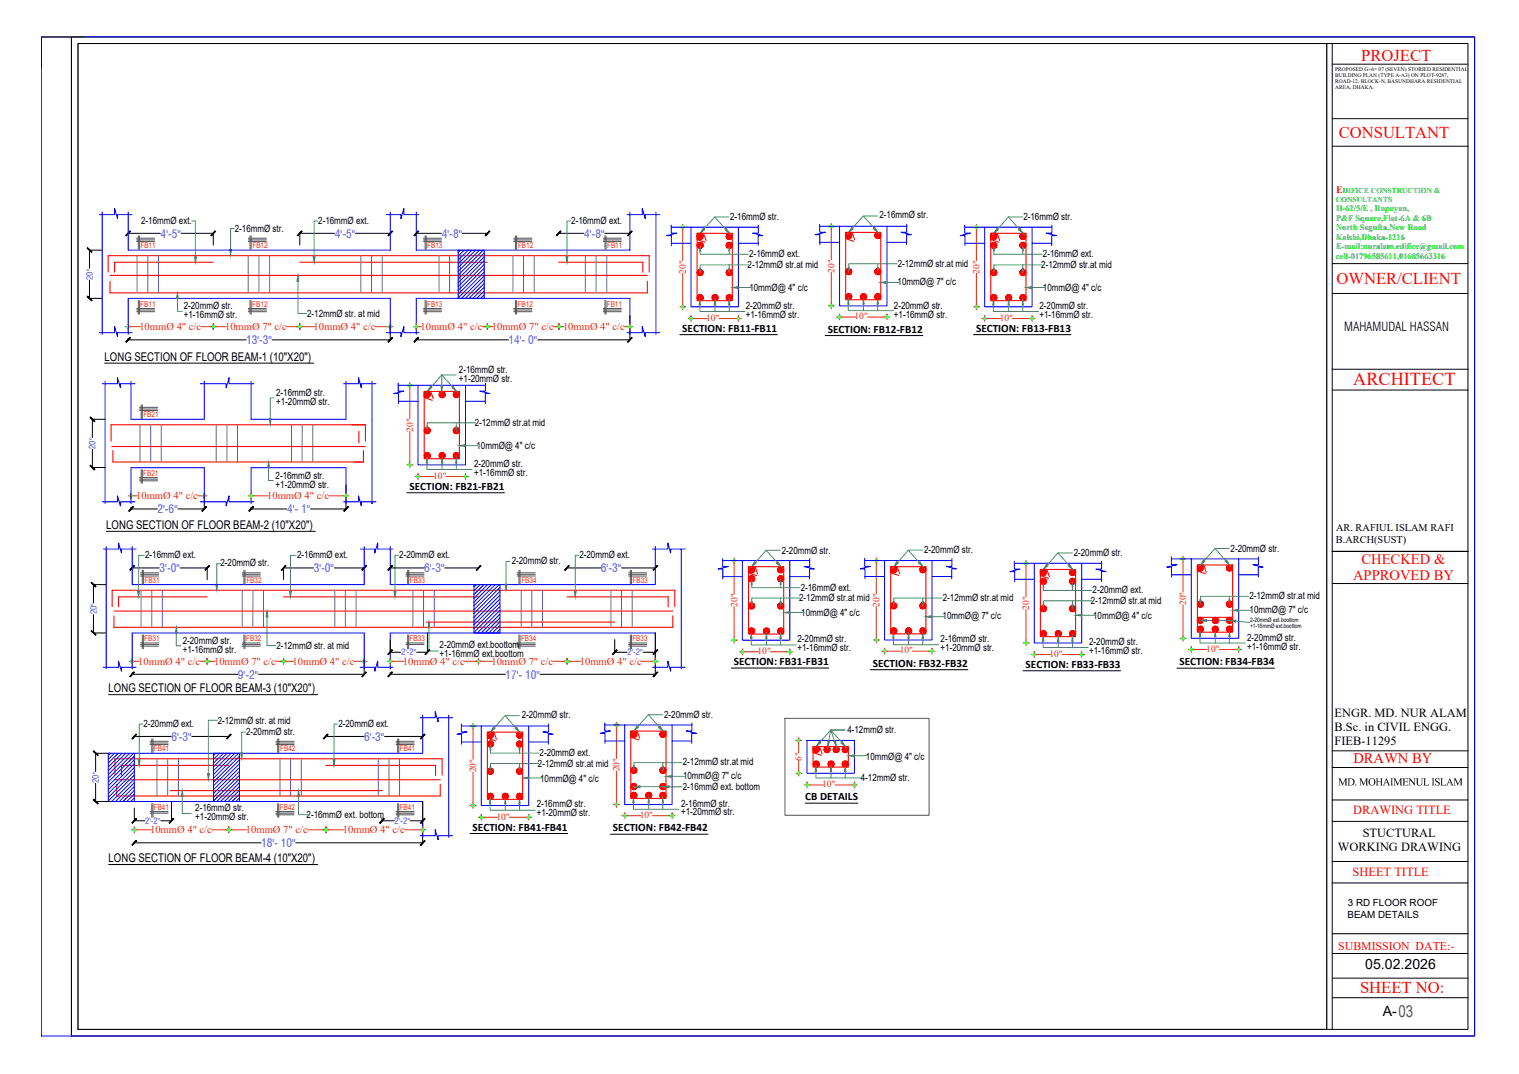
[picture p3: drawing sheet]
<svg xmlns="http://www.w3.org/2000/svg" width="420mm" height="297mm" viewBox="0 0 420 297" stroke-linecap="round" stroke-linejoin="round" font-family="sans-serif">
<defs><g id="words">
<text font-size="5" fill="#f00" x="374.3" y="106.4">ARCHITECT</text>
<g font-size="4.6" fill="#f00">
<text x="376.5" y="17">PROJECT</text>
<text x="370.3" y="38.2">CONSULTANT</text>
<text x="369.7" y="78.5">OWNER/CLIENT</text>
<text x="376.2" y="274.6">SHEET NO:</text>
</g>
<text font-size="4.6" fill="#545454" x="386.8" y="281.2">03</text>
<g font-size="4" fill="#f00">
<text x="376.6" y="155.9">CHECKED &amp;</text>
<text x="374.3" y="160.5">APPROVED BY</text>
<text x="374.3" y="211.1">DRAWN BY</text>
</g>
<g font-size="3.9">
<text x="377.6" y="268.1">05.02.2026</text>
<text x="382.5" y="281">A-</text>
</g>
<g font-size="3.4">
<text x="371.8" y="91.5">MAHAMUDAL HASSAN</text>
<text x="369.1" y="198.2">ENGR. MD. NUR ALAM</text>
<text x="369.1" y="202.1">B.Sc. in CIVIL ENGG.</text>
<text x="369.1" y="206">FIEB-11295</text>
<text x="376.9" y="231.5">STUCTURAL</text>
<text x="370.1" y="235.4">WORKING DRAWING</text>
</g>
<g font-size="3.4" fill="#f00">
<text x="374.3" y="225.2">DRAWING TITLE</text>
<text x="374.1" y="242.2">SHEET TITLE</text>
</g>
<g font-size="3.3">
<text x="28.9" y="99.7">LONG SECTION OF FLOOR BEAM-1 (10&quot;X20&quot;)</text>
<text x="29.4" y="146.2">LONG SECTION OF FLOOR BEAM-2 (10&quot;X20&quot;)</text>
<text x="30" y="191.4">LONG SECTION OF FLOOR BEAM-3 (10&quot;X20&quot;)</text>
<text x="30" y="238.4">LONG SECTION OF FLOOR BEAM-4 (10&quot;X20&quot;)</text>
</g>
<text font-size="3.3" fill="#f00" x="370.2" y="262.7">SUBMISSION DATE:-</text>
<g font-size="3.2" fill="#00a5dd">
<text x="44.4" y="65.7">4'-5&quot;</text>
<text x="92.7" y="65.7">4'-5&quot;</text>
<text x="122.2" y="65.7">4'-8&quot;</text>
<text x="161.6" y="65.7">4'-8&quot;</text>
<text x="68.1" y="95.1">13'-3&quot;</text>
<text x="140.6" y="95.1">14'- 0&quot;</text>
<text x="43.5" y="141.9">2'-6&quot;</text>
<text x="79.4" y="142">4'- 1&quot;</text>
<text x="44.1" y="158.2">3'-0&quot;</text>
<text x="86.8" y="158.2">3'-0&quot;</text>
<text x="117.3" y="158.2">6'-3&quot;</text>
<text x="166.2" y="158.2">6'-3&quot;</text>
<text x="65.8" y="187.7">9'-2&quot;</text>
<text x="139.8" y="187.7">17'- 10&quot;</text>
<text x="47.4" y="204.9">6'-3&quot;</text>
<text x="100.7" y="204.9">6'-3&quot;</text>
<text x="72.2" y="234.3">18'- 10&quot;</text>
</g>
<g font-size="3.1">
<text x="188.7" y="91.8">SECTION: FB11-FB11</text>
<text x="228.9" y="92">SECTION: FB12-FB12</text>
<text x="270" y="91.8">SECTION: FB13-FB13</text>
<text x="113.3" y="135.5">SECTION: FB21-FB21</text>
<text x="203" y="184">SECTION: FB31-FB31</text>
<text x="241.4" y="184.5">SECTION: FB32-FB32</text>
<text x="283.7" y="184.7">SECTION: FB33-FB33</text>
<text x="326.2" y="184">SECTION: FB34-FB34</text>
<text x="222.7" y="221.4">CB DETAILS</text>
<text x="130.7" y="229.7">SECTION: FB41-FB41</text>
<text x="169.6" y="230">SECTION: FB42-FB42</text>
</g>
<g font-size="3">
<text x="370.1" y="217.2">MD.</text>
<text x="381.5" y="217.2">ISLAM</text>
</g>
<g font-size="2.9" fill="#dd3700">
<text x="38.6" y="91.3">10mmØ 4&quot; c/c</text>
<text x="62.3" y="91.3">10mmØ 7&quot; c/c</text>
<text x="86.7" y="91.3">10mmØ 4&quot; c/c</text>
<text x="116.3" y="91.3">10mmØ 4&quot; c/c</text>
<text x="136" y="91.3">10mmØ 7&quot; c/c</text>
<text x="155.7" y="91.3">10mmØ 4&quot; c/c</text>
<text x="37.7" y="138.1">10mmØ 4&quot; c/c</text>
<text x="73.9" y="138.1">10mmØ 4&quot; c/c</text>
<text x="38.3" y="183.8">10mmØ 4&quot; c/c</text>
<text x="59.2" y="183.8">10mmØ 7&quot; c/c</text>
<text x="80.9" y="183.8">10mmØ 4&quot; c/c</text>
<text x="111.4" y="183.8">10mmØ 4&quot; c/c</text>
<text x="135.9" y="183.8">10mmØ 7&quot; c/c</text>
<text x="160.4" y="183.8">10mmØ 4&quot; c/c</text>
<text x="41.5" y="230.5">10mmØ 4&quot; c/c</text>
<text x="68" y="230.5">10mmØ 7&quot; c/c</text>
<text x="94.9" y="230.5">10mmØ 4&quot; c/c</text>
</g>
<g font-size="2.9">
<text x="369.6" y="147">AR. RAFIUL ISLAM RAFI</text>
<text x="369.5" y="150.3">B.ARCH(SUST)</text>
</g>
<text font-size="2.8" fill="#f00" x="369.6" y="53.4">E</text>
<g font-size="2.8">
<text x="39.1" y="61.9">2-16mmØ ext.</text>
<text x="65" y="64.1">2-16mmØ str.</text>
<text x="88" y="61.9">2-16mmØ ext.</text>
<text x="158" y="61.9">2-16mmØ ext.</text>
<text x="202" y="61">2-16mmØ str.</text>
<text x="243.3" y="60.2">2-16mmØ str.</text>
<text x="283.1" y="60.8">2-16mmØ str.</text>
<text x="207.2" y="71.1">2-16mmØ ext.</text>
<text x="288.5" y="71.1">2-16mmØ ext.</text>
<text x="206.8" y="74.1">2-12mmØ str.at mid</text>
<text x="248.3" y="73.7">2-12mmØ str.at mid</text>
<text x="288" y="74.1">2-12mmØ str.at mid</text>
<text x="207.3" y="80.6">10mmØ@ 4&quot; c/c</text>
<text x="248.3" y="78.8">10mmØ@ 7&quot; c/c</text>
<text x="288.5" y="80.6">10mmØ@ 4&quot; c/c</text>
<text x="50.8" y="88">+1-16mmØ str.</text>
<text x="50.8" y="85.5">2-20mmØ str.</text>
<text x="84.9" y="87.7">2-12mmØ str. at mid</text>
<text x="206.3" y="88">+1-16mmØ str.</text>
<text x="206.3" y="85.5">2-20mmØ str.</text>
<text x="247.3" y="88">+1-16mmØ str.</text>
<text x="247.3" y="85.5">2-20mmØ str.</text>
<text x="287.5" y="88">+1-16mmØ str.</text>
<text x="287.5" y="85.5">2-20mmØ str.</text>
<text x="126.9" y="105.7">+1-20mmØ str.</text>
<text x="126.9" y="103.3">2-16mmØ str.</text>
<text x="76.4" y="112">+1-20mmØ str.</text>
<text x="76.4" y="109.6">2-16mmØ str.</text>
<text x="131.3" y="117.8">2-12mmØ str.at mid</text>
<text x="131.8" y="124.3">10mmØ@ 4&quot; c/c</text>
<text x="131.1" y="131.7">+1-16mmØ str.</text>
<text x="131.1" y="129.3">2-20mmØ str.</text>
<text x="76.2" y="134.9">+1-20mmØ str.</text>
<text x="76.2" y="132.5">2-16mmØ str.</text>
<text x="40.2" y="154.4">2-16mmØ ext.</text>
<text x="82.2" y="154.4">2-16mmØ ext.</text>
<text x="110.4" y="154.4">2-20mmØ ext.</text>
<text x="160.3" y="154.4">2-20mmØ ext.</text>
<text x="216.3" y="153.1">2-20mmØ str.</text>
<text x="255.6" y="153">2-20mmØ str.</text>
<text x="297" y="153.9">2-20mmØ str.</text>
<text x="340.4" y="152.6">2-20mmØ str.</text>
<text x="61" y="156.6">2-20mmØ str.</text>
<text x="141.5" y="156.1">2-20mmØ str.</text>
<text x="221.1" y="166.3">2-12mmØ str.at mid</text>
<text x="221.5" y="163.3">2-16mmØ ext.</text>
<text x="260.8" y="166.2">2-12mmØ str.at mid</text>
<text x="301.7" y="167.1">2-12mmØ str.at mid</text>
<text x="302.2" y="164.1">2-20mmØ ext.</text>
<text x="345.6" y="165.7">2-12mmØ str.at mid</text>
<text x="221.6" y="170.5">10mmØ@ 4&quot; c/c</text>
<text x="260.7" y="171.3">10mmØ@ 7&quot; c/c</text>
<text x="302.4" y="171.2">10mmØ@ 4&quot; c/c</text>
<text x="345.6" y="169.5">10mmØ@ 7&quot; c/c</text>
<text x="50.5" y="178.1">2-20mmØ str.</text>
<text x="76.4" y="179.5">2-12mmØ str. at mid</text>
<text x="121.6" y="179.1">2-20mmØ ext.boottom</text>
<text x="220.6" y="177.7">2-20mmØ str.</text>
<text x="260.2" y="177.6">2-16mmØ str.</text>
<text x="301.3" y="178.4">2-20mmØ str.</text>
<text x="345" y="179.6">+1-16mmØ str.</text>
<text x="345" y="177.2">2-20mmØ str.</text>
<text x="50.5" y="180.5">+1-16mmØ str.</text>
<text x="121.6" y="181.6">+1-16mmØ ext.boottom</text>
<text x="220.6" y="180.1">+1-16mmØ str.</text>
<text x="260.2" y="180">+1-20mmØ str.</text>
<text x="301.3" y="180.9">+1-16mmØ str.</text>
<text x="39.7" y="201">2-20mmØ ext.</text>
<text x="60.2" y="200.2">2-12mmØ str. at mid</text>
<text x="68.1" y="203.2">2-20mmØ str.</text>
<text x="93.6" y="201">2-20mmØ ext.</text>
<text x="144.3" y="198.6">2-20mmØ str.</text>
<text x="183.7" y="198.6">2-20mmØ str.</text>
<text x="234.4" y="202.6">4-12mmØ str.</text>
<text x="149.3" y="209.1">2-20mmØ ext.</text>
<text x="148.8" y="212.1">2-12mmØ str.at mid</text>
<text x="188.9" y="211.6">2-12mmØ str.at mid</text>
<text x="188.9" y="215.4">10mmØ@ 7&quot; c/c</text>
<text x="238.1" y="215.9">4-12mmØ str.</text>
<text x="239.5" y="210.1">10mmØ@ 4&quot; c/c</text>
<text x="149.4" y="216.2">10mmØ@ 4&quot; c/c</text>
<text x="188.9" y="218.6">2-16mmØ ext. bottom</text>
<text x="54" y="226.8">+1-20mmØ str.</text>
<text x="54" y="224.3">2-16mmØ str.</text>
<text x="84.8" y="226.2">2-16mmØ ext. bottom</text>
<text x="148.4" y="225.8">+1-20mmØ str.</text>
<text x="148.4" y="223.3">2-16mmØ str.</text>
<text x="188.4" y="225.5">+1-20mmØ str.</text>
<text x="188.4" y="223.1">2-16mmØ str.</text>
</g>
<g font-size="2.7">
<text x="372.8" y="250.5">3 RD FLOOR ROOF</text>
<text x="372.7" y="253.8">BEAM DETAILS</text>
</g>
<g font-size="2.6" fill="#dd3700">
<text x="189.7" y="75.7" transform="rotate(-90 189.7 75.7)">20&quot;</text>
<text x="230.8" y="75.4" transform="rotate(-90 230.8 75.4)">20&quot;</text>
<text x="271" y="75.7" transform="rotate(-90 271 75.7)">20&quot;</text>
<text x="195.3" y="88.7">10&quot;</text>
<text x="236.4" y="88.3">10&quot;</text>
<text x="276.5" y="88.7">10&quot;</text>
<text x="114.2" y="119.4" transform="rotate(-90 114.2 119.4)">20&quot;</text>
<text x="119.8" y="132.4">10&quot;</text>
<text x="203.9" y="167.9" transform="rotate(-90 203.9 167.9)">20&quot;</text>
<text x="243.3" y="167.8" transform="rotate(-90 243.3 167.8)">20&quot;</text>
<text x="328.1" y="167.4" transform="rotate(-90 328.1 167.4)">20&quot;</text>
<text x="284.7" y="168.6" transform="rotate(-90 284.7 168.6)">20&quot;</text>
<text x="209.5" y="180.9">10&quot;</text>
<text x="248.9" y="180.7">10&quot;</text>
<text x="290.3" y="181.7">10&quot;</text>
<text x="333.7" y="180.3">10&quot;</text>
<text x="131.7" y="213.6" transform="rotate(-90 131.7 213.6)">20&quot;</text>
<text x="171.4" y="213.3" transform="rotate(-90 171.4 213.3)">20&quot;</text>
<text x="221.8" y="210.5" transform="rotate(-90 221.8 210.5)">6&quot;</text>
<text x="227.4" y="217.7">10&quot;</text>
<text x="137.3" y="226.7">10&quot;</text>
<text x="176.9" y="226.2">10&quot;</text>
</g>
<g font-size="2.4" fill="#00a5dd">
<text x="25.6" y="77.4" transform="rotate(-90 25.6 77.4)">20&quot;</text>
<text x="26.4" y="124.2" transform="rotate(-90 26.4 124.2)">20&quot;</text>
<text x="26.7" y="169.9" transform="rotate(-90 26.7 169.9)">20&quot;</text>
<text x="110.9" y="181.3">2'-2&quot;</text>
<text x="173.6" y="181.3">2'-2&quot;</text>
<text x="27.3" y="216.5" transform="rotate(-90 27.3 216.5)">20&quot;</text>
<text x="40.2" y="227.9">2'-2&quot;</text>
<text x="109.2" y="227.9">2'-2&quot;</text>
</g>
<g font-size="2.3" fill="#2eb800">
<text x="369.6" y="58.5">H-62/5/E , Rupayan,</text>
<text x="369.6" y="61.1">P&amp;F Square,Flat-6A &amp; 6B</text>
<text x="369.6" y="63.7">North Sagufta,New Road</text>
<text x="369.5" y="71.6">cell-01796585611,01685663316</text>
<text x="369.6" y="66.4">Kalshi,Dhaka-1216</text>
<text x="369.6" y="69">E-mail:nuralam.edifice@gmail.com</text>
</g>
<g font-size="2.2" fill="#dd3700">
<text x="38.8" y="68.6">FB11</text>
<text x="69.8" y="68.6">FB12</text>
<text x="118.2" y="68.6">FB13</text>
<text x="143.3" y="68.6">FB12</text>
<text x="167.9" y="68.6">FB11</text>
<text x="38.8" y="84.8">FB11</text>
<text x="69.8" y="84.8">FB12</text>
<text x="118.1" y="84.8">FB13</text>
<text x="143.2" y="84.8">FB12</text>
<text x="167.8" y="84.8">FB11</text>
<text x="39.7" y="115.4">FB21</text>
<text x="39.6" y="131.6">FB21</text>
<text x="39.9" y="161.2">FB31</text>
<text x="68.1" y="161.2">FB32</text>
<text x="113.4" y="161.2">FB33</text>
<text x="144.2" y="161.2">FB34</text>
<text x="174.9" y="161.2">FB33</text>
<text x="39.9" y="177.3">FB31</text>
<text x="68.1" y="177.3">FB32</text>
<text x="113.3" y="177.3">FB33</text>
<text x="144.1" y="177.3">FB34</text>
<text x="174.9" y="177.3">FB33</text>
<text x="42.6" y="207.8">FB41</text>
<text x="77.5" y="207.8">FB42</text>
<text x="110.6" y="207.8">FB41</text>
<text x="42.5" y="224">FB41</text>
<text x="77.4" y="224">FB42</text>
<text x="110.6" y="224">FB41</text>
</g>
<g font-size="2.1" fill="#2eb800">
<text x="371.4" y="53.4">DIFICE CONSTRUCTION &amp;</text>
<text x="369.5" y="55.9">CONSULTANTS</text>
</g>
<g font-size="1.7">
<text x="345.8" y="173.6">+1-16mmØ ext.boottom</text>
<text x="345.8" y="172.1">2-20mmØ ext.boottom</text>
</g>
<g font-size="1.5">
<text x="369.3" y="19.6">PROPOSED G+6= 07 (SEVEN) STORIED RESIDENTIAL</text>
<text x="369.3" y="21.3">BUILDING PLAN (TYPE A-A3) ON PLOT-9287,</text>
<text x="369.3" y="23">ROAD-12, BLOCK-N, BASUNDHARA RESIDENTIAL</text>
<text x="369.3" y="24.7">AREA, DHAKA.</text>
</g>
</g></defs>
<!-- layer: Rod -->
<g fill="none" stroke="#f00" stroke-width=".3">
<path d="M29.9 75.2v-4.5h149.7v4.5M30.4 77.8v3.2h148.7v-3.2M30.4 76.2h148.7M59 72.5h-27.3v2.8M82.9 72.5h51.9M154.5 72.5h23.3v2.8M192.8 64.5h9.8v18.7h-9.8zM195.3 66.5l-.7-2h-1.8v1.8l2.3 .7M233.9 64.3h9.7v18.6h-9.7zM236.4 66.3l-.7-2h-1.8v1.7l2.3 .7M274.1 64.5h9.7v18.7h-9.7zM276.5 66.5l-.7-2h-1.7v1.8l2.2 .7"/>
<path d="M99.3 119.3v3.2M117.3 108.3h9.8v18.6h-9.8zM119.8 110.3l-.7-2h-1.8v1.7l2.3 .7M30.7 122v-4.5h70.4v4.5M30.9 123.5h70.1M31.2 124.6v3.2h69.3v-3.2M207 156.7h9.8v18.7h-9.8zM209.5 158.7l-.6-2h-1.9v1.8l2.3 .7M246.4 156.7h9.7v18.6h-9.7zM248.9 158.7l-.8-2h-1.7v1.7l2.2 .7M287.8 157.5h9.7v18.6h-9.7zM290.3 159.5l-.8-2h-1.7v1.7l2.2 .7"/>
<path d="M331.2 156.3h9.7v18.6h-9.7zM333.7 158.3l-.7-2h-1.8v1.7l2.2 .7M31 167.8v-4.5h155.6v4.5M31.5 170.3v3.2h154.6v-3.2M31.5 169h154.6M57.3 165.1h-24.5v2.7M78.4 165.1h54M117.9 172.1h52.1M156.8 165.1h28v2.7M331.2 170.7h9.7M31.8 214.4v-4.5h90.5v4.5M31.8 215.7h90"/>
<path d="M32.3 216.9v3.2h89.5v-3.2M47.1 218.7h58.6M63.3 211.7h-29.7v2.7M90.1 211.7h30.4v2.7M134.8 202.5h9.8v18.6h-9.8zM137.3 204.5l-.7-2h-1.8v1.7l2.3 .7M174.5 202.2h9.7v18.6h-9.7zM176.9 204.2l-.6-2h-1.8v1.7l2.2 .8M224.9 206.5h9.7v5.6h-9.7zM227.4 208.5l-.7-2h-1.8v1.7l2.2 .7"/>
</g>
<!-- layer: Tex -->
<g fill="#4a955d" stroke="#4a955d" stroke-width=".28">
<path d="M59.7 161.6h.5l-.2 1.6z"/>
<path d="M109 163.5h.5l-.3 1.6z"/>
<path d="M48.8 173.5l.3 1.6h-.6z"/>
<path d="M38 163.5h.6l-.3 1.6z"/>
<path d="M158.9 163.5h.5l-.3 1.6z"/>
<path d="M73.9 169l.3 1.6h-.6z"/>
<path d="M118.6 172.1l.3 1.5h-.5z"/>
<path d="M340.9 168.8l1.6-.3v.6z"/>
<path d="M331.9 174.9l.2 1.1h-.3z"/>
<path d="M340 174.9l.3 1.1h-.4z"/>
<path d="M336.2 174.9l.1 1.1h-.4z"/>
<path d="M208.7 155.4l.5 .3-1.3 1z"/>
<path d="M216.9 169.4l1.6-.3v.6z"/>
<path d="M214.7 155.8l.4-.4 .9 1.3z"/>
<path d="M207.8 175.4l.2 1.1h-.4z"/>
<path d="M215.9 175.4l.2 1.1h-.4z"/>
<path d="M207.9 160.8l.2 .8h-.3z"/>
<path d="M215.9 160.8l.2 .8h-.3z"/>
<path d="M212 175.4l.2 1.1h-.4z"/>
<path d="M207.8 166.3h.3l-.2 .8z"/>
<path d="M215.8 166.4h.3l-.2 .8z"/>
<path d="M331.9 165.8h.3l-.2 .8z"/>
<path d="M339.9 165.9h.3l-.2 .8z"/>
<path d="M332.2 171.6l1.5-.3v.6z"/>
<path d="M340.2 171.6l1.6-.1-.1 .6z"/>
<path d="M248.1 155.3l.4 .4-1.3 1z"/>
<path d="M256 170.6l1.6-.3v.5z"/>
<path d="M254.1 155.7l.4-.3 .8 1.3z"/>
<path d="M247.1 175.3l.2 1.2h-.4z"/>
<path d="M255.3 175.3l.1 1.2h-.4z"/>
<path d="M251.3 175.3l.2 1.2h-.4z"/>
<path d="M247.1 166.3h.2l-.1 .8z"/>
<path d="M255.1 166.4h.3l-.1 .8z"/>
<path d="M74.3 127.8l.3 1.5h-.6z"/>
<path d="M119 106.9l.4 .3-1.2 1.1z"/>
<path d="M127.1 123.2l1.5-.2v.5z"/>
<path d="M125 107.2l.4-.3 .9 1.4z"/>
<path d="M118.1 126.9l.2 1.2h-.4z"/>
<path d="M126.2 126.9l.2 1.2h-.4z"/>
<path d="M122.3 126.9l.2 1.2h-.4z"/>
<path d="M118.1 117.9h.2l-.1 .7z"/>
<path d="M126.1 117.9h.3l-.2 .8z"/>
<path d="M63.5 69h.5l-.2 1.6z"/>
<path d="M86.6 71h.6l-.3 1.6z"/>
<path d="M49.1 81l.2 1.6h-.5z"/>
<path d="M53.8 71h.5l-.3 1.6z"/>
<path d="M156.6 71h.5l-.3 1.6z"/>
<path d="M82.4 76.2l.3 1.6h-.6z"/>
<path d="M235.6 62.9l.4 .4-1.2 1z"/>
<path d="M243.5 78.1l1.6-.2v.5z"/>
<path d="M241.6 63.3l.4-.4 .9 1.4z"/>
<path d="M234.6 82.9l.3 1.2h-.4z"/>
<path d="M242.8 82.9l.2 1.2h-.4z"/>
<path d="M238.8 82.9l.2 1.2h-.3z"/>
<path d="M194.5 63.2l.4 .4-1.2 .9z"/>
<path d="M202.6 79.5l1.6-.2v.5z"/>
<path d="M200.9 63.2l.8 1.3-1.2-.9z"/>
<path d="M193.6 83.2l.2 1.1h-.4z"/>
<path d="M201.7 83.2l.2 1.1h-.4z"/>
<path d="M193.7 68.6l.1 .8h-.3z"/>
<path d="M201.7 68.6l.1 .8h-.2z"/>
<path d="M197.8 83.2l.2 1.1h-.4z"/>
<path d="M193.5 74.1h.3l-.1 .8z"/>
<path d="M201.6 74.2h.2l-.1 .8z"/>
<path d="M234.6 73.9h.3l-.1 .8z"/>
<path d="M242.6 74h.3l-.1 .8z"/>
<path d="M275.7 63.2l.4 .4-1.2 .9z"/>
<path d="M283.8 79.5l1.6-.2v.5z"/>
<path d="M281.7 63.6l.4-.4 .9 1.3z"/>
<path d="M274.8 83.2l.2 1.1h-.4z"/>
<path d="M282.9 83.2l.2 1.1h-.4z"/>
<path d="M274.9 68.6l.1 .8h-.2z"/>
<path d="M282.9 68.6l.2 .8h-.3z"/>
<path d="M279 83.2l.2 1.1h-.4z"/>
<path d="M274.8 74.1h.2l-.1 .8z"/>
<path d="M282.8 74.2h.3l-.2 .8z"/>
<path d="M38.2 210.2h.6l-.3 1.6z"/>
<path d="M92.1 210.2h.6l-.3 1.6z"/>
<path d="M57.4 214h.5l-.3 1.6z"/>
<path d="M82.6 218.7l.2 1.6h-.5z"/>
<path d="M66.6 208.3h.5l-.3 1.5z"/>
<path d="M50.4 218.7l.3 1.6h-.5z"/>
<path d="M176.2 200.8l.4 .4-1.3 1z"/>
<path d="M184.2 214.7l1.6-.2v.5z"/>
<path d="M182.1 201.2l.5-.4 .8 1.4z"/>
<path d="M175.2 220.8l.2 1.2h-.4z"/>
<path d="M183.3 220.8l.2 1.2h-.3z"/>
<path d="M179.4 220.8l.2 1.2h-.4z"/>
<path d="M136.5 201.1l.4 .4-1.2 1z"/>
<path d="M144.7 215.2l1.5-.3v.5z"/>
<path d="M142.5 201.5l.4-.4 .8 1.4z"/>
<path d="M135.6 221.1l.1 1.2h-.3z"/>
<path d="M143.7 221.1l.2 1.2h-.4z"/>
<path d="M135.7 206.6l.1 .8h-.3z"/>
<path d="M143.7 206.5l.1 .8h-.3z"/>
<path d="M139.8 221.1l.1 1.2h-.3z"/>
<path d="M135.5 212.1h.3l-.1 .8z"/>
<path d="M143.5 212.1h.3l-.1 .9z"/>
<path d="M175.2 211.8h.3l-.2 .8z"/>
<path d="M183.2 211.9h.3l-.2 .8z"/>
<path d="M175.5 217.6l1.5-.3v.6z"/>
<path d="M183.5 217.6l1.6-.3v.6z"/>
<path d="M226.6 205.1l.4 .4-1.3 1z"/>
<path d="M234.8 209l1.6-.2v.5z"/>
<path d="M232.6 205.5l.4-.4 .8 1.4z"/>
<path d="M225.7 212.1l.2 1.3h-.4z"/>
<path d="M233.8 212.1l.2 1.3h-.4z"/>
<path d="M229.9 212.1l.2 1.3h-.5z"/>
<path d="M230.6 205.1l.5-.2 .3 1.6z"/>
<path d="M229 204.9h.5l-.5 1.6z"/>
<path d="M74.5 115.8h.5l-.3 1.6z"/>
<path d="M121.9 106.7h.6l-.3 1.6z"/>
<path d="M139.7 161.6h.5l-.2 1.6z"/>
<path d="M332.9 154.9l.4 .4-1.3 1z"/>
<path d="M338.9 155.3l.4-.4 .8 1.4z"/>
<path d="M80.1 163.5h.5l-.3 1.6z"/>
<path d="M289.5 156.1l.4 .4-1.3 1z"/>
<path d="M297.6 170.2l1.6-.3v.5z"/>
<path d="M295.5 156.5l.4-.4 .8 1.4z"/>
<path d="M288.5 176.1l.2 1.2h-.4z"/>
<path d="M296.7 176.1l.1 1.2h-.4z"/>
<path d="M288.6 161.6l.1 .8h-.2z"/>
<path d="M296.7 161.5l.1 .8h-.3z"/>
<path d="M292.7 176.1l.2 1.2h-.4z"/>
<path d="M288.5 167.1h.2l-.1 .8z"/>
<path d="M296.5 167.1h.3l-.1 .9z"/>
</g>
<g fill="none" stroke="#4a955d" stroke-width=".28">
<path d="M238.8 59.7l3 3.4M242.7 59.7h-3.9l-3 3.4M53 61.1h1v9.9M64.8 63.2h-1v5.8M82.4 77.8v8.9h2.5M87.9 61.1h-1v9.9M157.8 61.1h-1v9.9M193.7 69.4v.9h13.3M197.7 60l3 3.4M201.6 60h-3.9l-3 3.3M201.7 69.4v.9M201.7 73.3v.9"/>
<path d="M204.2 79.5h3.5M207 73.3h-13.3v.8M242.8 73v1M245.1 78.1h3.6M248.1 73h-13.3v.9M274.9 69.4v.9h13.3M278.9 60l3 3.4M282.9 60h-4l-2.9 3.3M282.9 69.4v.9M282.9 73.3v.9M285.4 79.5h3.6M288.2 73.3h-13.3v.8"/>
<path d="M49.1 82.6v3.5h1.3M193.6 84.3v1.9h12.5M197.8 84.3v1.9M201.7 84.3v1.9M234.6 84.1v1.8h12.5M238.8 84.1v1.8M242.8 84.1v1.8M274.8 84.3v1.9h12.5M279 84.3v1.9M282.9 84.3v1.9M75.8 110h-1.1v5.8M122.2 106.7v-3l3 3.4"/>
<path d="M126.1 103.7h-3.9l-3 3.4M126.2 116.9v1M131.6 116.9h-13.4v1M74.3 129.3v3.6h1.3M118.1 128.1v1.8h12.5M122.3 128.1v1.8M126.2 128.1v1.8M128.6 123.2h3.6M39.9 153.6h-1.6v9.9M61 155.9h-1v5.7M81.9 153.6h-1.6v9.9M110.3 153.6h-1.1v9.9"/>
<path d="M141 155.3h-1v6.3M160.1 153.6h-1v9.9M211.9 152.2l3.1 3.3M215.8 152.2h-3.9l-3 3.3M251.2 152.2l3 3.3M255.2 152.2h-4l-2.9 3.3M292.6 152.9l3 3.4M296.6 152.9h-4l-2.9 3.4M336.1 151.7l3 3.4M340 151.7h-3.9l-3 3.4M48.8 175.1v3.5h1.3M73.9 170.6v7.9h2.5"/>
<path d="M118.6 173.6v6.5h2.7M207.8 176.5v1.9h12.5M207.9 161.6v.9h13.4M212 176.5v1.9M215.9 161.6v.9M215.9 165.4v1M215.9 176.5v1.9M218.5 169.4h3.6M221.3 165.4h-13.4v.9M247.1 176.5v1.8h12.5M251.3 176.5v1.8M255.3 165.4v1"/>
<path d="M255.3 176.5v1.8M257.6 170.6h3.6M260.6 165.4h-13.4v.9M288.5 177.3v1.8h12.5M288.6 162.4v.9h13.4M292.7 177.3v1.8M296.7 162.3v1M296.7 166.2v.9M296.7 177.3v1.8M299.2 170.2h3.6M302 166.2h-13.4v.9M331.9 176v1.9h12.5"/>
<path d="M336.2 176v1.9M340 164.9v1M340 176v1.9M340.1 171.6h-6.4M341.8 171.8l3.8 .4M342.5 168.8h3.6M345.4 164.9h-13.4v.9M60.1 199.2h-2.5v14.8M139.7 197.9l3 3.4M143.6 197.9h-3.9l-3 3.4M179.4 197.7l3 3.4M183.3 197.7h-3.9l-3.1 3.3"/>
<path d="M39.5 200.3h-1v9.9M67.8 202.5h-1v5.8M93.4 200.3h-1v9.9M135.7 207.4v.9h13.3M143.7 207.3v1M143.7 211.2v.9M146.2 215.2h3.6M149 211.2h-13.3v.9M177 217.6h6.4M183.3 210.9v1M185.1 217.6h3.6M185.8 214.7h3.5"/>
<path d="M188.7 210.9h-13.4v.9M225.7 213.4v1.8h12.5M229.8 201.9l3 3.4M229.9 213.4v1.8M230.9 205l-1.1-3.1h3.9h-3.9l-3 3.4M231.3 201.9h-1.5l-.6 3M233.8 213.4v1.8M236.4 209h3.6M50.4 220.3v4.7h2.5M82.6 220.3v5h2.6M135.6 222.3v1.8h12.5M139.8 222.3v1.8"/>
<path d="M143.7 222.3v1.8M175.2 222v1.8h12.5M179.4 222v1.8M183.3 222v1.8"/>
</g>
<!-- layer: concrete -->
<g fill="none" stroke="#00f" stroke-width=".28">
<path d="M27.5 59.4h4.2v-1.7l.8 2.8v-1.1h4M28.3 58.6v33.9M35.5 58.6v10.6h72.4v-10.6M106.9 59.4h4v1.1l.8-2.8v1.7h4.2M115.1 58.6v10.6h59.1v-10.6M173.5 59.4h4.2v-1.7l.8 2.8v-1.1h4M181.4 58.6v33.9M27.5 92h4.2v-1.7l.8 2.8v-1.1h4M35.5 92.5v-10h72.4v10M106.9 92h4v1.1l.8-2.8v1.7h4.2M115.1 92.5v-10h59.1v10M173.5 92h4.2v-1.7l.8 2.8v-1.1h4"/>
<path d="M28.3 106.1h4.2v-1.6l.8 2.7v-1.1h4M29.1 105.4v33.9M36.2 105.4v10.6h20.3v-10.6M55.4 106.1h7.2v1.1l.8-2.7v1.6h6.8M69.5 105.4v10.6h26.2v-10.6M95 106.1h4.2v-1.6l.7 2.7v-1.1h4.1M102.9 105.4v33.9v-.5M28.3 138.8h4.2v-1.7l.8 2.8v-1.1h4M36.2 139.3v-10h20.3v10M55.4 138.8h7.2v1.1l.8-2.8v1.7h6.8M69.5 139.3v-10h26.2v10M95 138.8h4.2v-1.7l.7 2.8v-1.1h4.1"/>
<path d="M28.6 151.9h4.2v-1.7l.8 2.8v-1.1h4M29.4 151.1v33.9M36.6 151.1v10.6h64.1v-10.6M99.6 151.9h4.1v1.1l.8-2.8v1.7h4.2M107.9 151.1v10.6h73.4v-10.6M180.5 151.9h4.2v-1.7l.8 2.8v-1.1h4.1M188.5 151.9v33.1M28.6 184.5h4.2v-1.6l.8 2.7v-1.1h4M36.6 185v-9.9h64.1v9.9M99.6 184.5h4.1v1.1l.8-2.7v1.6h4.2M107.9 185v-9.9h73.4v9.9M116.2 198.5h4.2v-1.7l.8 2.8v-1.1h4"/>
<path d="M116.9 197.8v10.5h-79.7M124.1 197.8v33.8M180.5 184.5h4.2v-1.6l.8 2.7v-1.1h4.1M30 208.3h.1M30 221.7h.1M37.2 221.7h79.7v9.9M116.2 231.2h4.2v-1.7l.8 2.8v-1.1h4"/>
</g>
<!-- layer: REINF -->
<g fill="none" stroke="#5e67af" stroke-width=".28">
<path d="M37.9 70.7v10.3M40.9 70.7v10.3M43.8 70.7v10.3M68.7 70.7v10.3M71.6 70.7v10.3M74.6 70.7v10.3M99.8 70.7v10.3M102.8 70.7v10.3M105.7 70.7v10.3M121.4 70.7v10.3M124.4 70.7v10.3M127.3 70.7v10.3"/>
<path d="M141.9 70.7v10.3M144.8 70.7v10.3M147.8 70.7v10.3M161.9 70.7v10.3M164.9 70.7v10.3M167.8 70.7v10.3M38.7 117.5v10.3M41.7 117.5v10.3M44.6 117.5v10.3M59.8 117.5v10.3M62.8 117.5v10.3M65.7 117.5v10.3"/>
<path d="M80.6 117.5v10.3M83.6 117.5v10.3M86.5 117.5v10.3M39 163.3v10.2M42 163.3v10.2M44.9 163.3v10.2M67 163.3v10.2M70 163.3l-.1 10.2M72.9 163.3v10.2M92.6 163.3v10.2M95.5 163.3v10.2M98.5 163.3v10.2"/>
<path d="M114.2 163.3v10.2M117.2 163.3v10.2M120.1 163.3v10.2M144.2 163.3v10.2M147.1 163.3v10.2M150.1 163.3v10.2M169 163.3v10.2M171.9 163.3v10.2M174.9 163.3v10.2M43.4 209.9v10.2M46.4 209.9v10.2M49.3 209.9v10.2"/>
<path d="M77.5 209.9v10.2M80.4 209.9v10.2M83.3 209.9v10.2M104.6 209.9v10.2M107.6 209.9v10.2M110.5 209.9v10.2"/>
</g>
<!-- layer: dimension -->
<g fill="none" stroke="#000" stroke-width=".28">
<path d="M24.8 77.5v5h3.5M28.3 69.2h-3.5v5M35.5 64.4l8.8 .1M50.1 64.5h8.9v3.3M92.5 64.5h-9.6v3.3M107.9 64.4l-9.6 .1M115.1 64.4l7 .1M134.8 64.4l-6.9 .1M154.5 64.4l7 .1M174.2 64.4l-6.9 .1M35.5 93.5v.5h32.6M107.9 90.1v3.9h-32.6"/>
<path d="M115.1 93.5v.5h25.6M174.2 87.3v6.7h-25.5M29.1 116h-3.5v5M25.6 124.3v5h3.5M56.5 136.9v3.9h-7.3M95.7 134.1v6.7h-9.8M36.2 140.3v.5h7.3M36.6 156.9l7.5 .2M49.8 157.1h7.5v3.2M69.5 140.3v.5h9.8M86.7 157.1h-8.3v3.2M100.7 156.9l-8.2 .2"/>
<path d="M107.9 156.9l9.4 .2M132.4 156.9l-9.4 .2M156.8 156.9l9.4 .2M181.3 156.9l-9.4 .2M25.9 170v5.1h3.5M29.4 161.7h-3.5v5.1M107.9 176.9v3.5h3M118.2 175.1v5.3h-2.9M170 176.9v3.5h3.5M181.3 175.1v11.4h-31.9M36.6 186v.5h29.2M100.7 182.6v3.9h-29.2"/>
<path d="M107.9 186v.5h31.9M177.9 180.4h3.4M26.4 216.6v5.1h3.6M30 208.3h-3.6v5.1M37.2 203.6l10.2 .1M63.3 203.6l-10.2 .1M90.1 203.6l10.6 .1M116.9 203.6l-10.5 .1M37.2 223.5v3.5h2.9M37.2 232.6v.5h35M47.4 221.7v5.3h-2.9M105.6 226.2v.8h3.5"/>
<path d="M113.5 227h3.4M116.9 221.7v11.4h-35.1"/>
</g>
<g fill="#000" stroke="#000" stroke-width=".28">
<path d="M24.1 68.6l1.2 1.2 .1-.1zM24.2 68.5l1.2 1.2-1.3-1.1z"/>
<path d="M36 63.9l-1.1 1.3 1.2-1.2zM36 63.9l-1.1 1.3-.1-.1z"/>
<path d="M58.3 65.1l.1 .1 1.1-1.3zM59.5 63.9l.1 .1-1.2 1.2z"/>
<path d="M83.4 63.9l-1 1.3 1.2-1.2zM82.2 65.1l1.2-1.2-1 1.3z"/>
<path d="M107.3 65.1l.1 .1 1.1-1.3zM108.5 63.9l.1 .1-1.2 1.2z"/>
<path d="M115.7 63.9l-1.1 1.3 1.2-1.2zM115.7 63.9l-1.1 1.3-.1-.1z"/>
<path d="M134.2 65.1l.1 .1 1.1-1.3zM135.4 63.9l.1 .1-1.2 1.2z"/>
<path d="M155.1 63.9l-1.1 1.3 1.2-1.2zM155.1 63.9l-1.1 1.3-.1-.1z"/>
<path d="M173.6 65.1l.1 .1 1-1.3zM174.7 63.9l.2 .1-1.2 1.2z"/>
<path d="M24.2 81.9l-.1 .1 1.3 1.1zM24.1 82l1.3 1.1-.1 .1z"/>
<path d="M36 93.3l-1.1 1.3 1.2-1.2zM36 93.3l-1.1 1.3-.1-.1z"/>
<path d="M107.3 94.5l.1 .1 1.1-1.3zM108.5 93.3l.1 .1-1.2 1.2z"/>
<path d="M115.7 93.3l-1.1 1.3 1.2-1.2zM115.7 93.3l-1.1 1.3-.1-.1z"/>
<path d="M174.7 93.3l-1.1 1.2 .1 .1zM174.7 93.3l.2 .1-1.2 1.2z"/>
<path d="M24.9 115.4l1.2 1.2 .1-.1zM24.9 115.4l1.3 1.1z"/>
<path d="M25 128.7l-.1 .1 1.3 1.1zM24.9 128.8l1.3 1.1-.1 .1z"/>
<path d="M36.8 140.1l-1.1 1.3 1.2-1.2zM36.8 140.1l-1.1 1.3-.1-.1z"/>
<path d="M37.1 156.4l-1.1 1.3 1.2-1.2zM37.1 156.4l-1.1 1.3-.1-.1z"/>
<path d="M55.8 141.3l.2 .1 1-1.3zM57 140.1l.1 .1-1.1 1.2z"/>
<path d="M57.9 156.4l-1.2 1.2 .1 .1zM57.9 156.4l.1 .1-1.2 1.2z"/>
<path d="M70 140.1l-1.1 1.3 1.2-1.2zM70 140.1l-1.1 1.3-.1-.1z"/>
<path d="M79 156.4l-1.1 1.3 1.2-1.2zM79 156.4l-1.1 1.3-.1-.1z"/>
<path d="M95.1 141.3l.1 .1 1.1-1.3zM96.3 140.1l.1 .1-1.2 1.2z"/>
<path d="M101.2 156.4l-1.1 1.2 .1 .1zM101.2 156.4l.2 .1-1.2 1.2z"/>
<path d="M108.4 156.4l-1 1.3 1.2-1.2zM108.4 156.4l-1 1.3-.1-.1z"/>
<path d="M132.9 156.4l-1.2 1.2 .2 .1zM132.9 156.4l.1 .1-1.1 1.2z"/>
<path d="M157.3 156.4l-1 1.3 1.2-1.2zM157.3 156.4l-1 1.3-.1-.1z"/>
<path d="M181.8 156.4l-1.2 1.2 .1 .1zM181.8 156.4l.1 .1-1.2 1.2z"/>
<path d="M25.2 174.5l1.3 1.1-1.2-1.2zM25.2 174.5l1.3 1.1-.1 .1z"/>
<path d="M25.2 161.2l1.2 1.2 .1-.2zM25.2 161.2l.1-.1 1.2 1.1z"/>
<path d="M108.4 179.7l-1 1.3 1.2-1.2zM108.4 179.7l-1 1.3-.1-.1z"/>
<path d="M170.6 179.7l-1.1 1.3 1.2-1.2zM170.6 179.7l-1.1 1.3-.1-.1z"/>
<path d="M37.1 185.9l-1.1 1.3 1.2-1.2zM37.1 185.9l-1.1 1.3-.1-.2z"/>
<path d="M101.2 185.9l-1.1 1.1 .1 .2zM101.2 185.9l.2 .1-1.2 1.2z"/>
<path d="M108.4 185.9l-1 1.3 1.2-1.2zM108.4 185.9l-1 1.3-.1-.2z"/>
<path d="M117.5 180.9l.2 .1 1-1.3zM118.7 179.7l.2 .1-1.2 1.2z"/>
<path d="M180.6 187l.1 .2 1.1-1.3zM181.8 185.9l.1 .1-1.2 1.2z"/>
<path d="M180.6 180.9l.1 .1 1.1-1.3zM181.8 179.7l.1 .1-1.2 1.2z"/>
<path d="M25.8 207.8l1.2 1.2 .1-.2zM25.8 207.8l.1-.1 1.2 1.1z"/>
<path d="M37.7 203l-1.1 1.4 1.2-1.2zM37.7 203l-1.1 1.4-.1-.2z"/>
<path d="M62.6 204.2l.2 .2 1-1.4zM63.8 203l.2 .2-1.2 1.2z"/>
<path d="M90.6 203l-1 1.4 1.1-1.2zM90.6 203l-1 1.4-.2-.2z"/>
<path d="M116.3 204.2l.1 .2 1.1-1.4zM117.5 203l.1 .2-1.2 1.2z"/>
<path d="M25.8 221.1l1.3 1.1-1.2-1.2zM25.8 221.1l1.3 1.1-.1 .1z"/>
<path d="M37.7 232.5l-1.1 1.3 1.2-1.2zM37.7 232.5l-1.1 1.3-.1-.1z"/>
<path d="M37.7 226.4l-1.1 1.3 1.2-1.2zM37.7 226.4l-1.1 1.3-.1-.1z"/>
<path d="M46.8 227.6l.1 .1 1-1.3zM47.9 226.4l.2 .1-1.2 1.2z"/>
<path d="M106.2 226.4l-1.1 1.3 1.2-1.2zM105 227.6l1.2-1.2-1.1 1.3z"/>
<path d="M116.3 233.7l.1 .1 1.1-1.3zM117.5 232.5l.1 .1-1.2 1.2z"/>
<path d="M116.3 227.6l.1 .1 1.1-1.3zM117.5 226.4l.1 .1-1.2 1.2z"/>
</g>
<!-- layer: Tex -->
<g fill="none" stroke="#dd3700" stroke-width=".28">
<path d="M188.8 62.8h.8h-.8v9.3M188.8 62.1v.7h-.7M188.8 75.6v9.3h-.7M229.9 62.6h.8h-.8v9.3M229.9 61.8v.8h-.8M229.9 75.3v9.3h-.8M270.1 62.8h.8h-.8v9.3M270.1 62.1v.7h-.8M270.1 75.6v9.3h-.8M34.7 90.4h.8v.8v-1.7v.9h3.4M55.6 90.4h3.4v.8v-1.7v.9h3.6M79.3 90.4h3.6v.8v-1.7v.9h4.2"/>
<path d="M103.7 90.4h4.2v.8v-1.7v.9h.8M114.4 90.4h.7v.8v-1.7v.9h1.6M133.3 90.4h1.5v.8v-1.7v.9h1.6M153 90.4h1.6v.8v-1.7v.9h1.5M172.7 90.4h1.5v.8v-1.7v.9h.8M188.8 84.9h.8h-.8v.8M190.4 88.1h.7v.8M191.1 88.1v-.8v.8h4.6M198.9 88.1h5.3v.8M204.2 88.1v-.8v.8h.8M229.9 84.6h.8h-.8v.8M231.4 87.7h.8v.7"/>
<path d="M232.2 87.7v-.8v.8h4.5M239.9 87.7h5.4v.7M245.3 87.7v-.8v.8h.8M270.1 84.9h.8h-.8v.8M271.6 88.1h.8v.8M272.4 88.1v-.8v.8h4.4M280.1 88.1h5.4v.8M285.5 88.1v-.8v.8h.7M113.4 106.6h.8h-.8v9.2M113.4 105.8v.8h-.8M113.4 119.3v9.3h-.8M35.5 137.1h.7v.8v-1.5v.7h1.8"/>
<path d="M54.7 137.1h1.8v.8v-1.5v.7h.8M68.7 137.1h.8v.8v-1.5v.7h4.7M90.9 137.1h4.8v.8v-1.5v.7h.8M113.4 128.6h.8h-.8v.7M114.8 131.8h.8v.8M115.6 131.8v-.8v.8h4.5M123.3 131.8h5.5v.8M128.8 131.8v-.8v.8h.8M203.1 155h.8h-.8v9.3M203.1 154.3v.7h-.8M242.4 155h.8h-.8v9.3M242.4 154.2v.8h-.8"/>
<path d="M283.8 155.8h.8h-.8v9.3M283.8 155v.8h-.8M327.2 154.6h.8h-.8v9.2M327.2 153.8v.8h-.8M203.1 167.8v9.3h-.8M203.1 177.1h.8h-.8v.8M242.4 167.7v9.3h-.8M242.4 177h.8h-.8v.8M283.8 168.5v9.3h-.8M283.8 177.8h.8h-.8v.8M327.2 167.3v9.2h-.8M327.2 176.5h.8h-.8v.8"/>
<path d="M328.7 179.6h.8v.8M329.5 179.6v-.8v.8h4.5M337.2 179.6h5.4v.8M342.6 179.6v-.8v.8h.8M35.8 182.9h.8v.8v-1.6v.8h2M55.3 182.9h2v.8v-1.6v.8h2.2M76.2 182.9h2.2v.8v-1.6v.8h2.9M97.9 182.9h2.8v.8v-1.6v.8h.8M107.1 182.9h.8v.8v-1.6v.8h3.9M128.5 182.9h3.9v.8v-1.6v.8h3.9M130.8 200v.8h-.8M152.9 182.9h4v.8v-1.6v.8h3.8"/>
<path d="M170.5 199.7v.8h-.8M177.4 182.9h3.9v.8v-1.6v.8h.8M204.6 180.3h.7v.8M205.3 180.3v-.8v.8h4.6M213.1 180.3h5.4v.8M218.5 180.3v-.8v.8h.8M243.9 180.1h.8v.8M244.7 180.1v-.8v.8h4.5M252.4 180.1h5.4v.8M257.8 180.1v-.8v.8h.8M285.3 181h.8v.8M286.1 181v-.8v.8h4.5"/>
<path d="M293.8 181h5.4v.8M299.2 181v-.8v.8h.8M130.8 200.8h.8h-.8v9.2M130.8 213.5v9.3h-.8M170.5 200.5h.8h-.8v9.3M170.5 213.2v9.3h-.8M220.9 204.8h.8h-.8v3.5M220.9 204v.8h-.7M220.9 210.4v3.5h-.7M220.9 213.9h.8h-.8v.7M222.4 217.1h.8v.8M223.2 217.1v-.8v.8h4.5"/>
<path d="M231 217.1h5.3v.8M236.3 217.1v-.8v.8h.8M36.4 229.5h.8v.8v-1.6v.8h4.7M58.5 229.5h4.8v.8v-1.6v.8h5.1M85 229.5h5.2v.8v-1.6v.8h5M111.9 229.5h5v.8v-1.6v.8h.8M130.8 222.8h.8h-.8v.8M132.3 226h.8v.8M133.1 226v-.8v.8h4.5M140.8 226h5.4v.8M146.2 226v-.8v.8h.9M170.5 222.5h.8h-.8v.8"/>
<path d="M172 225.6h.8v.8M172.8 225.6v-.8v.8h4.5M180.5 225.6h5.4v.8M185.9 225.6v-.8v.8h.8"/>
</g>
<g fill="#0f0" stroke="#0f0" stroke-width=".28">
<path d="M36.3 182.9l.1 .2 .2-.2zM36.4 183.1l.2-.2v.3zM36.6 182.9v.3l.1-.1z"/>
<path d="M36.6 182.9l.1 .2 .2-.2zM36.7 182.7l.2 .2h-.3zM36.6 182.6v.3l.1-.2z"/>
<path d="M36.4 182.7l.2 .2v-.3zM36.4 182.7l.2 .2h-.3z"/>
<path d="M57.5 182.7l-.2 .2h.3zM57.3 182.6l.2 .1-.2 .2zM57.1 182.7l.2 .2v-.3z"/>
<path d="M57.1 182.7l-.1 .2h.3zM57 182.9h.3l-.2 .2zM57.1 183.1l.2 .1v-.3z"/>
<path d="M57.3 182.9v.3l.2-.1zM57.3 182.9h.3l-.1 .2z"/>
<path d="M57 182.9l.1 .2 .2-.2zM57.1 183.1l.2-.2v.3zM57.3 182.9v.3l.2-.1z"/>
<path d="M57.3 182.9l.2 .2 .1-.2zM57.3 182.9l.2-.2 .1 .2zM57.3 182.6v.3l.2-.2z"/>
<path d="M57.1 182.7l.2 .2v-.3zM57.1 182.7l.2 .2h-.3z"/>
<path d="M78.6 182.7l-.2 .2h.3zM78.4 182.6l.2 .1-.2 .2zM78.3 182.7l.1 .2v-.3z"/>
<path d="M78.3 182.7l-.2 .2h.3zM78.1 182.9h.3l-.1 .2zM78.4 182.9l-.1 .2 .1 .1z"/>
<path d="M78.4 182.9v.3l.2-.1zM78.4 182.9h.3l-.1 .2z"/>
<path d="M78.1 182.9l.2 .2 .1-.2zM78.4 182.9v.3l-.1-.1zM78.4 182.9v.3l.2-.1z"/>
<path d="M78.4 182.9l.2 .2 .1-.2zM78.6 182.7l.1 .2h-.3zM78.4 182.6v.3l.2-.2z"/>
<path d="M78.3 182.7l.1 .2v-.3zM78.3 182.7l.1 .2h-.3z"/>
<path d="M101 182.7l-.3 .2h.3zM100.7 182.6l.3 .1-.3 .2zM100.5 182.7l.2 .2v-.3z"/>
<path d="M100.5 182.7l-.1 .2h.3zM100.4 182.9h.3l-.2 .2zM100.5 183.1l.2 .1v-.3z"/>
<path d="M100.7 182.9v.3l.3-.1zM100.7 182.9h.3v.2z"/>
<path d="M107.6 182.9l.1 .2 .2-.2zM107.7 183.1l.2-.2v.3zM107.9 182.9v.3l.2-.1z"/>
<path d="M107.9 182.9l.2 .2 .1-.2zM107.9 182.9l.2-.2 .1 .2zM107.9 182.6v.3l.2-.2z"/>
<path d="M107.7 182.7l.2 .2v-.3zM107.7 182.7l.2 .2h-.3z"/>
<path d="M132.6 182.7l-.2 .2h.3zM132.4 182.6l.2 .1-.2 .2zM132.2 182.7l.2 .2v-.3z"/>
<path d="M132.2 182.7l-.1 .2h.3zM132.1 182.9h.3l-.2 .2zM132.2 183.1l.2 .1v-.3z"/>
<path d="M132.4 182.9v.3l.2-.1zM132.4 182.9h.3l-.1 .2z"/>
<path d="M132.1 182.9l.1 .2 .2-.2zM132.2 183.1l.2-.2v.3zM132.4 182.9v.3l.2-.1z"/>
<path d="M132.4 182.9l.2 .2 .1-.2zM132.4 182.9l.2-.2 .1 .2zM132.4 182.6v.3l.2-.2z"/>
<path d="M132.2 182.7l.2 .2v-.3zM132.2 182.7l.2 .2h-.3z"/>
<path d="M157.1 182.7l-.2 .2h.3zM156.9 182.6l.2 .1-.2 .2zM156.7 182.7l.2 .2v-.3z"/>
<path d="M156.7 182.7l-.1 .2h.3zM156.6 182.9h.3l-.2 .2zM156.7 183.1l.2 .1v-.3z"/>
<path d="M156.9 182.9v.3l.2-.1zM156.9 182.9h.3l-.1 .2z"/>
<path d="M156.6 182.9l.1 .2 .2-.2zM156.7 183.1l.2-.2v.3zM156.9 182.9v.3l.2-.1z"/>
<path d="M156.9 182.9l.2 .2 .1-.2zM157.1 182.7l.1 .2h-.3zM156.9 182.6v.3l.2-.2z"/>
<path d="M156.7 182.7l.2 .2v-.3zM156.7 182.7l.2 .2h-.3z"/>
<path d="M181.5 182.7l-.2 .2h.3zM181.3 182.6l.2 .1-.2 .2zM181 182.7l.3 .2v-.3z"/>
<path d="M181 182.7v.2h.3zM181 182.9h.3l-.3 .2zM181 183.1l.3 .1v-.3z"/>
<path d="M181.3 182.9v.3l.2-.1zM181.3 182.9h.3l-.1 .2z"/>
<path d="M327 154.4l.2 .2v-.3zM327 154.4l.2 .2h-.3zM326.9 154.6l.1 .2 .2-.2z"/>
<path d="M327 154.8l.2 .1v-.3zM327.2 154.6l.2 .2-.2 .1zM327.2 154.6l.2 .2 .1-.2z"/>
<path d="M327.4 154.4l-.2 .2h.3zM327.2 154.3l.2 .1-.2 .2z"/>
<path d="M327.2 176.5v.3h.2zM327.2 176.5h.3l-.1 .3zM327.4 176.3l-.2 .2h.3z"/>
<path d="M327.2 176.2v.3l.2-.2zM327 176.3l.2-.1v.3zM327 176.3l-.1 .2h.3z"/>
<path d="M326.9 176.5l.1 .3 .2-.3zM327 176.8l.2-.3v.3z"/>
<path d="M329.2 179.6l.1 .2 .2-.2zM329.3 179.8l.2-.2v.3zM329.5 179.6v.3l.2-.1z"/>
<path d="M329.5 179.6l.2 .2 .1-.2zM329.5 179.6l.2-.2 .1 .2zM329.5 179.3v.3l.2-.2z"/>
<path d="M329.3 179.4l.2 .2v-.3zM329.3 179.4l.2 .2h-.3z"/>
<path d="M342.6 179.6h.3l-.1-.2zM342.6 179.3l.2 .1-.2 .2zM342.4 179.4l.2 .2v-.3z"/>
<path d="M342.4 179.4l-.1 .2h.3zM342.3 179.6h.3l-.2 .2zM342.6 179.6l-.2 .2 .2 .1z"/>
<path d="M342.6 179.6v.3l.2-.1zM342.6 179.6h.3l-.1 .2z"/>
<path d="M202.8 154.8l.3 .2v-.3zM202.8 154.8l.3 .2h-.3zM202.8 155v.3l.3-.3z"/>
<path d="M202.8 155.3h.3v-.3zM203.1 155l.2 .3h-.2zM203.1 155l.2 .3 .1-.3z"/>
<path d="M203.3 154.8l-.2 .2h.3zM203.1 154.7l.2 .1-.2 .2z"/>
<path d="M203.1 177.1v.2h.2zM203.1 177.1h.3l-.1 .2zM203.1 177.1h.3l-.1-.3z"/>
<path d="M203.1 176.8v.3l.2-.3zM202.8 176.8h.3v.3zM202.8 176.8v.3h.3z"/>
<path d="M202.8 177.1v.2l.3-.2zM202.8 177.3l.3-.2v.2z"/>
<path d="M205 180.3l.1 .2 .2-.2zM205.1 180.5l.2-.2v.3zM205.3 180.3v.3l.3-.1z"/>
<path d="M205.3 180.3l.3 .2v-.2zM205.3 180.3l.3-.2v.2zM205.3 180v.3l.3-.2z"/>
<path d="M205.1 180.1l.2 .2v-.3zM205.1 180.1l.2 .2h-.3z"/>
<path d="M218.5 180.3h.3l-.1-.2zM218.5 180l.2 .1-.2 .2zM218.3 180.1l.2 .2v-.3z"/>
<path d="M218.3 180.1l-.1 .2h.3zM218.2 180.3h.3l-.2 .2zM218.5 180.3l-.2 .2 .2 .1z"/>
<path d="M218.5 180.3v.3l.2-.1zM218.5 180.3h.3l-.1 .2z"/>
<path d="M242.2 154.8l.2 .2v-.3zM242.2 154.8l.2 .2h-.3zM242.1 155l.1 .3 .2-.3z"/>
<path d="M242.2 155.3h.2v-.3zM242.4 155l.2 .3h-.2zM242.4 155l.2 .3 .1-.3z"/>
<path d="M242.6 154.8l-.2 .2h.3zM242.4 154.7l.2 .1-.2 .2z"/>
<path d="M242.4 177v.3l.2-.1zM242.4 177h.3l-.1 .2zM242.4 177h.3l-.1-.2z"/>
<path d="M242.4 176.7v.3l.2-.2zM242.2 176.8l.2-.1v.3zM242.2 176.8l-.1 .2h.3z"/>
<path d="M242.1 177l.1 .2 .2-.2zM242.4 177v.3l-.2-.1z"/>
<path d="M244.4 180.1l.1 .2 .2-.2zM244.5 180.3l.2-.2v.3zM244.7 180.1v.3l.2-.1z"/>
<path d="M244.7 180.1l.2 .2 .1-.2zM244.7 180.1l.2-.2 .1 .2zM244.7 179.8v.3l.2-.2z"/>
<path d="M244.5 179.9l.2 .2v-.3zM244.5 179.9l.2 .2h-.3z"/>
<path d="M258 179.9l-.2 .2h.3zM257.8 179.8l.2 .1-.2 .2zM257.6 179.9l.2 .2v-.3z"/>
<path d="M257.6 179.9l-.1 .2h.3zM257.5 180.1h.3l-.2 .2zM257.8 180.1l-.2 .2 .2 .1z"/>
<path d="M257.8 180.1v.3l.2-.1zM257.8 180.1h.3l-.1 .2z"/>
<path d="M35.9 137.1l.1 .2 .2-.2zM36 137.3l.2-.2v.3zM36.2 137.1v.3l.2-.1z"/>
<path d="M36.2 137.1l.2 .2 .1-.2zM36.2 137.1l.2-.2 .1 .2zM36.2 136.8v.3l.2-.2z"/>
<path d="M36 136.9l.2 .2v-.3zM36 136.9l.2 .2h-.3z"/>
<path d="M56.5 137.1h.3l-.1-.2zM56.5 136.8l.2 .1-.2 .2zM56.3 136.9l.2 .2v-.3z"/>
<path d="M56.3 136.9l-.1 .2h.3zM56.2 137.1h.3l-.2 .2zM56.5 137.1l-.2 .2 .2 .1z"/>
<path d="M56.5 137.1v.3l.2-.1zM56.5 137.1h.3l-.1 .2z"/>
<path d="M95.7 137.1h.3l-.1-.2zM95.7 136.8l.2 .1-.2 .2zM95.5 136.9l.2 .2v-.3z"/>
<path d="M95.5 136.9l-.1 .2h.3zM95.4 137.1h.3l-.2 .2zM95.7 137.1l-.2 .2 .2 .1z"/>
<path d="M95.7 137.1v.3l.2-.1zM95.7 137.1h.3l-.1 .2z"/>
<path d="M69.2 137.1v.2l.3-.2zM69.2 137.3l.3-.2v.3zM69.5 137.1v.3l.2-.1z"/>
<path d="M69.5 137.1l.2 .2 .1-.2zM69.5 137.1l.2-.2 .1 .2zM69.5 136.8v.3l.2-.2z"/>
<path d="M69.2 136.9l.3 .2v-.3zM69.2 136.9l.3 .2h-.3z"/>
<path d="M113.1 106.4l.3 .2v-.3zM113.1 106.4l.3 .2h-.3zM113.1 106.6v.2l.3-.2z"/>
<path d="M113.1 106.8l.3 .1v-.3zM113.4 106.6l.2 .2-.2 .1zM113.4 106.6l.2 .2 .1-.2z"/>
<path d="M113.6 106.4l-.2 .2h.3zM113.4 106.3l.2 .1-.2 .2z"/>
<path d="M113.4 128.6v.3l.2-.2zM113.4 128.6h.3l-.1 .1zM113.4 128.6h.3l-.1-.2z"/>
<path d="M113.4 128.3v.3l.2-.2zM113.1 128.4l.3-.1v.3zM113.1 128.4v.2h.3z"/>
<path d="M113.1 128.6v.1l.3-.1zM113.1 128.7l.3-.1v.3z"/>
<path d="M115.3 131.8l.1 .2 .2-.2zM115.4 132l.2-.2v.3zM115.6 131.8v.3l.3-.1z"/>
<path d="M115.6 131.8l.3 .2v-.2zM115.9 131.6v.2h-.3zM115.6 131.5v.3l.3-.2z"/>
<path d="M115.4 131.6l.2 .2v-.3zM115.4 131.6l.2 .2h-.3z"/>
<path d="M129 131.6l-.2 .2h.3zM128.8 131.5l.2 .1-.2 .2zM128.6 131.6l.2 .2v-.3z"/>
<path d="M128.6 131.6l-.1 .2h.3zM128.5 131.8h.3l-.2 .2zM128.6 132l.2 .1v-.3z"/>
<path d="M128.8 131.8v.3l.2-.1zM128.8 131.8h.3l-.1 .2z"/>
<path d="M35.2 90.4v.2l.3-.2zM35.2 90.6l.3-.2v.2zM35.5 90.4v.2h.2z"/>
<path d="M35.5 90.4l.2 .2 .1-.2zM35.7 90.1l.1 .3h-.3zM35.5 90.1v.3l.2-.3z"/>
<path d="M35.2 90.1l.3 .3v-.3zM35.2 90.1l.3 .3h-.3z"/>
<path d="M59.2 90.1l-.2 .3h.3zM59 90.1h.2l-.2 .3zM58.8 90.1l.2 .3v-.3z"/>
<path d="M58.8 90.1l-.1 .3h.3zM58.7 90.4h.3l-.2 .2zM59 90.4l-.2 .2h.2z"/>
<path d="M59 90.4v.2h.2zM59 90.4h.3l-.1 .2z"/>
<path d="M58.7 90.4l.1 .2 .2-.2zM58.8 90.6l.2-.2v.2zM59 90.4v.2h.2z"/>
<path d="M59 90.4l.2 .2 .1-.2zM59 90.4l.2-.3 .1 .3zM59 90.1v.3l.2-.3z"/>
<path d="M58.8 90.1l.2 .3v-.3zM58.8 90.1l.2 .3h-.3z"/>
<path d="M83.1 90.1l-.2 .3h.3zM82.9 90.1h.2l-.2 .3zM82.7 90.1l.2 .3v-.3z"/>
<path d="M82.7 90.1l-.1 .3h.3zM82.6 90.4h.3l-.2 .2zM82.9 90.4l-.2 .2h.2z"/>
<path d="M82.9 90.4v.2h.2zM82.9 90.4h.3l-.1 .2z"/>
<path d="M82.6 90.4l.1 .2 .2-.2zM82.7 90.6l.2-.2v.2zM82.9 90.4v.2h.2z"/>
<path d="M82.9 90.4l.2 .2 .1-.2zM82.9 90.4l.2-.3 .1 .3zM82.9 90.1v.3l.2-.3z"/>
<path d="M82.7 90.1l.2 .3v-.3zM82.7 90.1l.2 .3h-.3z"/>
<path d="M108.1 90.1l-.2 .3h.3zM107.9 90.1h.2l-.2 .3zM107.7 90.1l.2 .3v-.3z"/>
<path d="M107.7 90.1l-.1 .3h.3zM107.6 90.4h.3l-.2 .2zM107.9 90.4l-.2 .2h.2z"/>
<path d="M107.9 90.4v.2h.2zM107.9 90.4h.3l-.1 .2z"/>
<path d="M114.8 90.4l.1 .2 .2-.2zM114.9 90.6l.2-.2v.2zM115.1 90.4v.2h.2z"/>
<path d="M115.1 90.4l.2 .2 .1-.2zM115.3 90.1l.1 .3h-.3zM115.1 90.1v.3l.2-.3z"/>
<path d="M114.9 90.1l.2 .3v-.3zM114.9 90.1l.2 .3h-.3z"/>
<path d="M135 90.1l-.2 .3h.3zM134.8 90.1h.2l-.2 .3zM134.6 90.1l.2 .3v-.3z"/>
<path d="M134.6 90.1l-.1 .3h.3zM134.5 90.4h.3l-.2 .2zM134.8 90.4l-.2 .2h.2z"/>
<path d="M134.8 90.4v.2h.2zM134.8 90.4h.3l-.1 .2z"/>
<path d="M134.5 90.4l.1 .2 .2-.2zM134.6 90.6l.2-.2v.2zM134.8 90.4v.2h.2z"/>
<path d="M134.8 90.4l.2 .2 .1-.2zM135 90.1l.1 .3h-.3zM134.8 90.1v.3l.2-.3z"/>
<path d="M134.6 90.1l.2 .3v-.3zM134.6 90.1l.2 .3h-.3z"/>
<path d="M154.8 90.1l-.2 .3h.3zM154.6 90.1h.2l-.2 .3zM154.4 90.1l.2 .3v-.3z"/>
<path d="M154.4 90.1l-.1 .3h.3zM154.3 90.4h.3l-.2 .2zM154.6 90.4l-.2 .2h.2z"/>
<path d="M154.6 90.4v.2h.2zM154.6 90.4h.3l-.1 .2z"/>
<path d="M154.3 90.4l.1 .2 .2-.2zM154.4 90.6l.2-.2v.2zM154.6 90.4v.2h.2z"/>
<path d="M154.6 90.4l.2 .2 .1-.2zM154.6 90.4l.2-.3 .1 .3zM154.6 90.1v.3l.2-.3z"/>
<path d="M154.4 90.1l.2 .3v-.3zM154.4 90.1l.2 .3h-.3z"/>
<path d="M174.4 90.1l-.2 .3h.3zM174.2 90.1h.2l-.2 .3zM174 90.1l.2 .3v-.3z"/>
<path d="M174 90.1l-.1 .3h.3zM173.9 90.4h.3l-.2 .2zM174.2 90.4l-.2 .2h.2z"/>
<path d="M174.2 90.4v.2h.2zM174.2 90.4h.3l-.1 .2z"/>
<path d="M229.7 62.4l.2 .2v-.3zM229.7 62.4l.2 .2h-.3zM229.6 62.6l.1 .2 .2-.2z"/>
<path d="M229.7 62.8l.2 .1v-.3zM229.9 62.6l.3 .2-.3 .1zM229.9 62.6l.3 .2v-.2z"/>
<path d="M230.2 62.4l-.3 .2h.3zM229.9 62.3l.3 .1-.3 .2z"/>
<path d="M229.9 84.6v.3l.3-.1zM229.9 84.6h.3v.2zM229.9 84.6h.3v-.2z"/>
<path d="M229.9 84.3v.3l.3-.2zM229.7 84.4l.2-.1v.3zM229.7 84.4l-.1 .2h.3z"/>
<path d="M229.6 84.6l.1 .2 .2-.2zM229.9 84.6v.3l-.2-.1z"/>
<path d="M231.9 87.7l.1 .2 .2-.2zM232 87.9l.2-.2v.3zM232.2 87.7v.3l.2-.1z"/>
<path d="M232.2 87.7l.2 .2 .1-.2zM232.2 87.7l.2-.2 .1 .2zM232.2 87.4v.3l.2-.2z"/>
<path d="M232 87.5l.2 .2v-.3zM232 87.5l.2 .2h-.3z"/>
<path d="M245.5 87.5l-.2 .2h.3zM245.3 87.4l.2 .1-.2 .2zM245.1 87.5l.2 .2v-.3z"/>
<path d="M245.1 87.5l-.1 .2h.3zM245 87.7h.3l-.2 .2zM245.3 87.7l-.2 .2 .2 .1z"/>
<path d="M245.3 87.7v.3l.2-.1zM245.3 87.7h.3l-.1 .2z"/>
<path d="M188.6 62.6l.2 .2v-.3zM188.6 62.6l.2 .2h-.3zM188.5 62.8l.1 .2 .2-.2z"/>
<path d="M188.8 62.8l-.2 .2 .2 .1zM188.8 62.8l.2 .2-.2 .1zM188.8 62.8l.2 .2 .1-.2z"/>
<path d="M189 62.6l-.2 .2h.3zM188.8 62.5l.2 .1-.2 .2z"/>
<path d="M188.8 84.9v.2h.2zM188.8 84.9h.3l-.1 .2zM188.8 84.9h.3l-.1-.3z"/>
<path d="M188.8 84.6v.3l.2-.3zM188.6 84.6h.2v.3zM188.6 84.6l-.1 .3h.3z"/>
<path d="M188.5 84.9l.1 .2 .2-.2zM188.6 85.1l.2-.2v.2z"/>
<path d="M190.8 88.1l.1 .2 .2-.2zM190.9 88.3l.2-.2v.3zM191.1 88.1v.3l.2-.1z"/>
<path d="M191.1 88.1l.2 .2 .1-.2zM191.1 88.1l.2-.2 .1 .2zM191.1 87.8v.3l.2-.2z"/>
<path d="M190.9 87.9l.2 .2v-.3zM190.9 87.9l.2 .2h-.3z"/>
<path d="M204.5 87.9l-.3 .2h.3zM204.2 87.8l.3 .1-.3 .2zM204 87.9l.2 .2v-.3z"/>
<path d="M204 87.9l-.1 .2h.3zM203.9 88.1h.3l-.2 .2zM204.2 88.1l-.2 .2 .2 .1z"/>
<path d="M204.2 88.1v.3l.3-.1zM204.2 88.1h.3v.2z"/>
<path d="M269.9 62.6l.2 .2v-.3zM269.9 62.6l.2 .2h-.3zM269.8 62.8l.1 .2 .2-.2z"/>
<path d="M269.9 63l.2 .1v-.3zM270.1 62.8l.2 .2-.2 .1zM270.1 62.8l.2 .2 .1-.2z"/>
<path d="M270.1 62.8h.3l-.1-.2zM270.1 62.5l.2 .1-.2 .2z"/>
<path d="M270.1 84.9v.2h.2zM270.1 84.9h.3l-.1 .2zM270.1 84.9h.3l-.1-.3z"/>
<path d="M270.1 84.6v.3l.2-.3zM269.9 84.6h.2v.3zM269.9 84.6l-.1 .3h.3z"/>
<path d="M269.8 84.9l.1 .2 .2-.2zM269.9 85.1l.2-.2v.2z"/>
<path d="M272.1 88.1v.2l.3-.2zM272.1 88.3l.3-.2v.3zM272.4 88.1v.3l.2-.1z"/>
<path d="M272.4 88.1l.2 .2 .1-.2zM272.4 88.1l.2-.2 .1 .2zM272.4 87.8v.3l.2-.2z"/>
<path d="M272.1 87.9l.3 .2v-.3zM272.1 87.9l.3 .2h-.3z"/>
<path d="M285.7 87.9l-.2 .2h.3zM285.5 87.8l.2 .1-.2 .2zM285.3 87.9l.2 .2v-.3z"/>
<path d="M285.3 87.9l-.1 .2h.3zM285.2 88.1h.3l-.2 .2zM285.5 88.1l-.2 .2 .2 .1z"/>
<path d="M285.5 88.1v.3l.2-.1zM285.5 88.1h.3l-.1 .2z"/>
<path d="M36.9 229.5v.2l.3-.2zM36.9 229.7l.3-.2v.3zM37.2 229.5v.3l.2-.1z"/>
<path d="M37.2 229.5l.2 .2 .1-.2zM37.2 229.5l.2-.2 .1 .2zM37.2 229.2v.3l.2-.2z"/>
<path d="M36.9 229.3l.3 .2v-.3zM36.9 229.3l.3 .2h-.3z"/>
<path d="M63.5 229.3l-.2 .2h.3zM63.3 229.2l.2 .1-.2 .2zM63.1 229.3l.2 .2v-.3z"/>
<path d="M63.1 229.3l-.1 .2h.3zM63 229.5h.3l-.2 .2zM63.1 229.7l.2 .1v-.3z"/>
<path d="M63.3 229.5v.3l.2-.1zM63.3 229.5h.3l-.1 .2z"/>
<path d="M63 229.5l.1 .2 .2-.2zM63.1 229.7l.2-.2v.3zM63.3 229.5v.3l.2-.1z"/>
<path d="M63.3 229.5l.2 .2 .1-.2zM63.3 229.5l.2-.2 .1 .2zM63.3 229.2v.3l.2-.2z"/>
<path d="M63.1 229.3l.2 .2v-.3zM63.1 229.3l.2 .2h-.3z"/>
<path d="M90.4 229.3l-.2 .2h.3zM90.2 229.2l.2 .1-.2 .2zM89.9 229.3l.3 .2v-.3z"/>
<path d="M89.9 229.3v.2h.3zM89.9 229.5h.3l-.3 .2zM90.2 229.5l-.3 .2 .3 .1z"/>
<path d="M90.2 229.5v.3l.2-.1zM90.2 229.5h.3l-.1 .2z"/>
<path d="M89.9 229.5v.2l.3-.2zM89.9 229.7l.3-.2v.3zM90.2 229.5v.3l.2-.1z"/>
<path d="M90.2 229.5l.2 .2 .1-.2zM90.2 229.5l.2-.2 .1 .2zM90.2 229.2v.3l.2-.2z"/>
<path d="M89.9 229.3l.3 .2v-.3zM89.9 229.3l.3 .2h-.3z"/>
<path d="M116.9 229.5h.3l-.1-.2zM116.9 229.2l.2 .1-.2 .2zM116.7 229.3l.2 .2v-.3z"/>
<path d="M116.7 229.3l-.1 .2h.3zM116.6 229.5h.3l-.2 .2zM116.9 229.5l-.2 .2 .2 .1z"/>
<path d="M116.9 229.5v.3l.2-.1zM116.9 229.5h.3l-.1 .2z"/>
<path d="M170.3 200.3l.2 .2v-.3zM170.3 200.3l.2 .2h-.3zM170.2 200.5l.1 .2 .2-.2z"/>
<path d="M170.3 200.7l.2 .1v-.3zM170.5 200.5l.2 .2-.2 .1zM170.5 200.5l.2 .2 .1-.2z"/>
<path d="M170.7 200.3l-.2 .2h.3zM170.5 200.2l.2 .1-.2 .2z"/>
<path d="M170.5 222.5v.3l.2-.1zM170.5 222.5h.3l-.1 .2zM170.5 222.5h.3l-.1-.2z"/>
<path d="M170.5 222.2v.3l.2-.2zM170.3 222.3l.2-.1v.3zM170.3 222.3l-.1 .2h.3z"/>
<path d="M170.2 222.5l.1 .2 .2-.2zM170.3 222.7l.2-.2v.3z"/>
<path d="M172.5 225.6l.1 .2 .2-.2zM172.8 225.6v.3l-.2-.1zM172.8 225.6v.3l.2-.1z"/>
<path d="M172.8 225.6l.2 .2 .1-.2zM172.8 225.6l.2-.2 .1 .2zM172.8 225.3v.3l.2-.2z"/>
<path d="M172.6 225.4l.2 .2v-.3zM172.6 225.4l.2 .2h-.3z"/>
<path d="M186.1 225.4l-.2 .2h.3zM185.9 225.3l.2 .1-.2 .2zM185.7 225.4l.2 .2v-.3z"/>
<path d="M185.7 225.4l-.1 .2h.3zM185.6 225.6h.3l-.2 .2zM185.9 225.6l-.2 .2 .2 .1z"/>
<path d="M185.9 225.6v.3l.2-.1zM185.9 225.6h.3l-.1 .2z"/>
<path d="M130.6 200.6l.2 .2v-.3zM130.6 200.6l.2 .2h-.3zM130.5 200.8l.1 .2 .2-.2z"/>
<path d="M130.6 201l.2 .1v-.3zM130.8 200.8l.2 .2-.2 .1zM130.8 200.8l.2 .2 .1-.2z"/>
<path d="M131 200.6l-.2 .2h.3zM130.8 200.5l.2 .1-.2 .2z"/>
<path d="M130.8 222.8v.3l.2-.1zM130.8 222.8h.3l-.1 .2zM130.8 222.8h.3l-.1-.2z"/>
<path d="M130.8 222.5v.3l.2-.2zM130.6 222.6l.2-.1v.3zM130.6 222.6l-.1 .2h.3z"/>
<path d="M130.5 222.8l.1 .2 .2-.2zM130.6 223l.2-.2v.3z"/>
<path d="M132.8 226l.1 .2 .2-.2zM132.9 226.2l.2-.2v.3zM133.1 226v.3l.2-.1z"/>
<path d="M133.1 226l.2 .2 .1-.2zM133.1 226l.2-.2 .1 .2zM133.1 225.7v.3l.2-.2z"/>
<path d="M132.9 225.8l.2 .2v-.3zM132.9 225.8l.2 .2h-.3z"/>
<path d="M146.5 225.8l-.3 .2h.3zM146.2 225.7l.3 .1-.3 .2zM146 225.8l.2 .2v-.3z"/>
<path d="M146 225.8v.2h.2zM146 226h.2l-.2 .2zM146.2 226l-.2 .2 .2 .1z"/>
<path d="M146.2 226v.3l.3-.1zM146.2 226h.3v.2z"/>
<path d="M220.7 204.6l.2 .2v-.3zM220.7 204.6l.2 .2h-.3zM220.6 204.8l.1 .2 .2-.2z"/>
<path d="M220.7 205l.2 .1v-.3zM220.9 204.8l.2 .2-.2 .1zM220.9 204.8l.2 .2 .1-.2z"/>
<path d="M220.9 204.8h.3l-.1-.2zM220.9 204.5l.2 .1-.2 .2z"/>
<path d="M220.9 213.9v.3l.2-.1zM220.9 213.9h.3l-.1 .2zM220.9 213.9h.3l-.1-.2z"/>
<path d="M220.9 213.5v.4l.2-.2zM220.7 213.7l.2-.2v.4zM220.7 213.7l-.1 .2h.3z"/>
<path d="M220.6 213.9l.1 .2 .2-.2zM220.7 214.1l.2-.2v.3z"/>
<path d="M222.9 217.1l.1 .2 .2-.2zM223 217.3l.2-.2v.3zM223.2 217.1v.3l.2-.1z"/>
<path d="M223.2 217.1l.2 .2 .1-.2zM223.2 217.1l.2-.2 .1 .2zM223.2 216.8v.3l.2-.2z"/>
<path d="M223 216.9l.2 .2v-.3zM223 216.9l.2 .2h-.3z"/>
<path d="M236.3 217.1h.3l-.1-.2zM236.3 216.8l.2 .1-.2 .2zM236.1 216.9l.2 .2v-.3z"/>
<path d="M236.1 216.9l-.1 .2h.3zM236 217.1h.3l-.2 .2zM236.3 217.1l-.2 .2 .2 .1z"/>
<path d="M236.3 217.1v.3l.2-.1zM236.3 217.1h.3l-.1 .2z"/>
<path d="M283.6 155.6l.2 .2v-.3zM283.6 155.6l.2 .2h-.3zM283.5 155.8l.1 .2 .2-.2z"/>
<path d="M283.6 156l.2 .1v-.3zM283.8 155.8l.2 .2-.2 .1zM283.8 155.8l.2 .2 .1-.2z"/>
<path d="M284 155.6l-.2 .2h.3zM283.8 155.5l.2 .1-.2 .2z"/>
<path d="M283.8 177.8v.3l.2-.1zM283.8 177.8h.3l-.1 .2zM283.8 177.8h.3l-.1-.2z"/>
<path d="M283.8 177.5v.3l.2-.2zM283.6 177.6l.2-.1v.3zM283.6 177.6l-.1 .2h.3z"/>
<path d="M283.5 177.8l.1 .2 .2-.2zM283.6 178l.2-.2v.3z"/>
<path d="M285.8 181l.1 .2 .2-.2zM286.1 181v.3l-.2-.1zM286.1 181v.3l.2-.1z"/>
<path d="M286.1 181l.2 .2 .1-.2zM286.1 181l.2-.2 .1 .2zM286.1 180.7v.3l.2-.2z"/>
<path d="M285.9 180.8l.2 .2v-.3zM285.9 180.8l.2 .2h-.3z"/>
<path d="M299.4 180.8l-.2 .2h.3zM299.2 180.7l.2 .1-.2 .2zM299 180.8l.2 .2v-.3z"/>
<path d="M299 180.8l-.1 .2h.3zM298.9 181h.3l-.2 .2zM299 181.2l.2 .1v-.3z"/>
<path d="M299.2 181v.3l.2-.1zM299.2 181h.3l-.1 .2z"/>
</g>
<!-- layer: HATCH -->
<g fill="none" stroke="#545454" stroke-width=".28">
<path d="M37.8 65.9h5M37.8 66.4h5M37.8 66.8h5M38.3 65.2v3.8M38.6 65.2v3.8M68.7 65.9h5M68.7 66.4h5M68.7 66.8h5M69.2 65.2v3.8M69.5 65.2v3.8M117.1 65.9h5M117.1 66.4h5"/>
<path d="M117.1 66.8h5M117.6 65.2v3.8M117.9 65.2v3.8M142.1 65.9h5M142.1 66.4h5M142.1 66.8h5M142.6 65.2v3.8M142.9 65.2v3.8M166.9 65.9h5M166.9 66.4h5M166.9 66.8h5M167.3 65.2v3.8"/>
<path d="M167.6 65.2v3.8M37.8 86.2h5M37.8 85.7h5M37.8 85.3h5M38.3 83.1v3.8M38.6 83.1v3.8M68.7 86.2h5M68.7 85.7h5M68.7 85.3h5M69.2 83.1v3.8M69.5 83.1v3.8M117.1 86.2h5"/>
<path d="M117.1 85.7h5M117.1 85.3h5M117.6 83.1v3.8M117.9 83.1v3.8M142.1 86.2h5M142.1 85.7h5M142.1 85.3h5M142.6 83.1v3.8M142.9 83.1v3.8M166.9 86.2h5M166.9 85.7h5M166.9 85.3h5"/>
<path d="M167.3 83.1v3.8M167.6 83.1v3.8M38.6 112.7h5M38.6 113.1h5M38.6 113.6h5M39.1 112v3.8M39.4 112v3.8M38.6 133h5M38.6 132.5h5M38.6 132.1h5M39.1 129.9v3.8M39.4 129.9v3.8"/>
<path d="M38.9 158.4h5M38.9 158.8h5M38.9 159.3h5M39.4 157.7v3.8M39.7 157.7v3.8M67 158.4h5M67 158.8h5M67 159.3h5M67.5 157.7v3.8M67.8 157.7v3.8M112.3 158.4h5M112.3 158.8h5"/>
<path d="M112.3 159.3h5M112.8 157.7v3.8M113.1 157.7v3.8M143 158.4h5.1M143 158.8h5.1M143 159.3h5.1M143.5 157.7v3.8M143.8 157.7v3.8M173.9 158.4h5M173.9 158.8h5M173.9 159.3h5M174.4 157.7v3.8"/>
<path d="M174.7 157.7v3.8M38.9 178.7h5M38.9 178.2h5M38.9 177.8h5M39.4 175.6v3.8M39.7 175.6v3.8M67 178.7h5M67 178.2h5M67 177.8h5M67.5 175.6v3.8M67.8 175.6v3.8M112.3 178.2h5"/>
<path d="M112.3 177.8h5M112.8 175.6v3.8M113.1 175.6v3.8M143 178.7h5.1M143 178.2h5.1M143 177.8h5.1M143.5 175.6v3.8M143.8 175.6v3.8M173.9 178.7h5M173.9 178.2h5M173.9 177.8h5M174.4 175.6v3.8"/>
<path d="M174.7 175.6v3.8M41.5 205h5M41.5 205.5h5M41.5 205.9h5M42 204.4v3.7M42.3 204.4v3.7M76.3 205h5.1M76.3 205.5h5.1M76.3 205.9h5.1M76.8 204.4v3.7M77.1 204.4v3.7M109.5 205h5"/>
<path d="M109.5 205.5h5M109.5 205.9h5M110 204.4v3.7M110.3 204.4v3.7M41.5 224.9h5M41.5 224.5h5M42 222.3v3.7M42.3 222.3v3.7M76.3 225.4h5.1M76.3 224.9h5.1M76.3 224.5h5.1M76.8 222.3v3.7"/>
<path d="M77.1 222.3v3.7M109.5 225.4h5M109.5 224.9h5M109.5 224.5h5M110 222.3v3.7M110.3 222.3v3.7"/>
</g>
<!-- layer: Tex -->
<g fill="none" stroke="#000" stroke-width=".28">
<path d="M188 92.6h27M228.2 92.8h27.1M269.3 92.6h26.9M28.9 100.4h57.9M112.6 136.3h26.9M29.4 147h57.8M30 192.1h57.9M202.3 184.8h27M240.7 185.2h27M283 185.5h27M325.5 184.8h27M30 239.1h57.9"/>
<path d="M130 230.5h27M168.9 230.7h26.9M222.7 222.1h14.6"/>
</g>
<!-- layer: Rod -->
<g fill="#f00" stroke="#f00" stroke-width=".28">
<path d="M332 157.1h.9l-.1 .3z"/>
<path d="M340.1 157.1h.8v.3z"/>
<path d="M331.2 173.7l.8 .3h-.8z"/>
<path d="M339.3 173.7l.8 .3h-.9z"/>
<path d="M335.4 173.7l.8 .3h-.9z"/>
<path d="M207.9 157.6h.8v.3z"/>
<path d="M215.9 157.6h.9l-.1 .3z"/>
<path d="M207.1 174.2l.8 .3h-.9z"/>
<path d="M215.2 174.2l.7 .3h-.8z"/>
<path d="M207.9 160h.8v.4z"/>
<path d="M215.9 160h.9l-.1 .4z"/>
<path d="M211.2 174.2l.8 .3h-.9z"/>
<path d="M207.9 167.6h.8v.3z"/>
<path d="M215.9 167.6h.9l-.1 .3z"/>
<path d="M332 167.1h.9l-.1 .3z"/>
<path d="M340.1 167.1h.8v.3z"/>
<path d="M331.2 171.3l.8 .3h-.8z"/>
<path d="M339.3 171.3l.8 .3h-.9z"/>
<path d="M247.2 157.6h.9l-.1 .3z"/>
<path d="M255.3 157.6h.8v.3z"/>
<path d="M246.5 174.2l.7 .3h-.8z"/>
<path d="M254.5 174.2l.8 .3h-.9z"/>
<path d="M250.6 174.2l.7 .3h-.8z"/>
<path d="M247.2 167.6h.9l-.1 .3z"/>
<path d="M255.3 167.6h.8v.3z"/>
<path d="M118.2 109.1h.8v.3z"/>
<path d="M126.2 109.1h.9l-.1 .3z"/>
<path d="M117.4 125.7l.8 .3h-.9z"/>
<path d="M125.4 125.7l.8 .3h-.8z"/>
<path d="M121.5 125.7l.8 .3h-.9z"/>
<path d="M118.2 119.1h.8v.3z"/>
<path d="M126.2 119.1h.9l-.1 .3z"/>
<path d="M234.8 65.1h.8l-.1 .4z"/>
<path d="M242.8 65.1h.8v.4z"/>
<path d="M234 81.7l.8 .4h-.9z"/>
<path d="M242 81.7l.8 .4h-.9z"/>
<path d="M238.1 81.7l.8 .4h-.9z"/>
<path d="M193.7 65.4h.8v.3z"/>
<path d="M201.7 65.4h.9l-.1 .3z"/>
<path d="M192.9 82l.8 .3h-.9z"/>
<path d="M200.9 82l.8 .3h-.8z"/>
<path d="M193.7 67.9h.8v.3z"/>
<path d="M201.7 67.9h.9l-.1 .3z"/>
<path d="M197 82l.8 .3h-.9z"/>
<path d="M193.7 75.4h.8v.3z"/>
<path d="M201.7 75.4h.9l-.1 .3z"/>
<path d="M234.8 75.1h.8l-.1 .4z"/>
<path d="M242.8 75.1h.9l-.1 .4z"/>
<path d="M274.9 65.4h.8v.3z"/>
<path d="M282.9 65.4h.9l-.1 .3z"/>
<path d="M274.1 82l.8 .3h-.8z"/>
<path d="M282.1 82l.8 .3h-.8z"/>
<path d="M274.9 67.9h.8v.3z"/>
<path d="M282.9 67.9h.9l-.1 .3z"/>
<path d="M278.2 82l.8 .3h-.8z"/>
<path d="M274.9 75.4h.8v.3z"/>
<path d="M282.9 75.4h.9l-.1 .3z"/>
<path d="M175.3 203h.9l-.1 .4z"/>
<path d="M183.4 203h.8l-.1 .4z"/>
<path d="M174.5 219.6l.8 .4h-.8z"/>
<path d="M182.6 219.6l.8 .4h-.9z"/>
<path d="M178.6 219.6l.8 .4h-.8z"/>
<path d="M135.7 203.3h.8l-.1 .3z"/>
<path d="M143.7 203.3h.9l-.1 .3z"/>
<path d="M134.9 219.9l.8 .3h-.9z"/>
<path d="M142.9 219.9l.8 .3h-.8z"/>
<path d="M135.7 205.8h.8l-.1 .3z"/>
<path d="M143.7 205.8h.9l-.1 .3z"/>
<path d="M139 219.9l.8 .3h-.9z"/>
<path d="M135.7 213.3h.8l-.1 .3z"/>
<path d="M143.7 213.3h.9l-.1 .3z"/>
<path d="M175.3 213h.9l-.1 .4z"/>
<path d="M183.4 213h.8l-.1 .4z"/>
<path d="M174.5 217.2l.8 .4h-.8z"/>
<path d="M182.6 217.2l.8 .4h-.9z"/>
<path d="M225.7 207.3h.9v.3z"/>
<path d="M233.8 207.3h.8v.3z"/>
<path d="M225 211l.7 .3h-.8z"/>
<path d="M233 211l.8 .3h-.9z"/>
<path d="M229.1 211l.8 .3h-.9z"/>
<path d="M231.3 207.3h.8v.4z"/>
<path d="M228.8 207.3h.8v.3z"/>
<path d="M121.5 108.8l.8 .3h-.9z"/>
<path d="M335.4 171.3l.8 .3h-.8z"/>
<path d="M288.6 158.3h.9l-.1 .3z"/>
<path d="M296.7 158.3h.8v.3z"/>
<path d="M287.9 174.9l.7 .3h-.8z"/>
<path d="M295.9 174.9l.8 .3h-.9z"/>
<path d="M288.6 160.8h.9l-.1 .3z"/>
<path d="M296.7 160.8h.8v.3z"/>
<path d="M292 174.9l.7 .3h-.8z"/>
<path d="M288.6 168.3h.9l-.1 .3z"/>
<path d="M296.7 168.3h.8v.3z"/>
<path d="M332 157.1h.9l-.1-.3zM332.6 156.5l.2 .3-.8 .3zM332.3 156.3l-.3 .8 .6-.6z"/>
<path d="M332 156.3v.8l.3-.8zM331.7 156.3h.3v.8zM331.5 156.5l.5 .6-.3-.8z"/>
<path d="M331.5 156.5l-.3 .3 .8 .3zM331.2 156.8l.8 .3h-.8zM331.2 157.1v.3l.8-.3z"/>
<path d="M331.2 157.4l.3 .3 .5-.6zM331.5 157.7l.5-.6-.3 .8zM332 157.1l-.3 .8 .3 .1z"/>
<path d="M332 157.1v.9l.3-.1zM332 157.1l.6 .6-.3 .2zM332 157.1l.6 .6 .2-.3z"/>
<path d="M340.1 157.1h.8v-.3zM340.7 156.5l.2 .3-.8 .3zM340.4 156.3l-.3 .8 .6-.6z"/>
<path d="M340.1 156.3v.8l.3-.8zM339.8 156.3h.3v.8zM339.5 156.5l.6 .6-.3-.8z"/>
<path d="M339.5 156.5l-.2 .3 .8 .3zM339.3 156.8l.8 .3h-.9zM339.2 157.1l.1 .3 .8-.3z"/>
<path d="M339.3 157.4l.2 .3 .6-.6zM339.5 157.7l.6-.6-.3 .8zM340.1 157.1l-.3 .8 .3 .1z"/>
<path d="M340.1 157.1v.9l.3-.1zM340.1 157.1l.6 .6-.3 .2zM340.1 157.1l.6 .6 .2-.3z"/>
<path d="M331.2 174v.3l.8-.3zM331.2 174.3l.8-.3-.5 .6zM332 174l-.5 .6 .2 .2z"/>
<path d="M332 174l-.3 .8 .3 .1zM332 174l.3 .8-.3 .1zM332 174l.3 .8 .3-.2z"/>
<path d="M332 174l.6 .6 .2-.3zM332 174h.9l-.1 .3zM332 174h.9l-.1-.3z"/>
<path d="M332.6 173.4l-.6 .6 .8-.3zM332.3 173.2l.3 .2-.6 .6zM332 173.2v.8l.3-.8z"/>
<path d="M331.7 173.2l.3 .8v-.8zM331.5 173.4l.2-.2 .3 .8zM331.5 173.4l-.3 .3 .8 .3z"/>
<path d="M339.2 174l.1 .3 .8-.3zM339.3 174.3l.8-.3-.6 .6zM339.5 174.6l.3 .2 .3-.8z"/>
<path d="M340.1 174l-.3 .8 .3 .1zM340.1 174l.3 .8-.3 .1zM340.1 174l.3 .8 .3-.2z"/>
<path d="M340.1 174l.6 .6 .2-.3zM340.1 174h.8v.3zM340.1 174h.8v-.3z"/>
<path d="M340.7 173.4l-.6 .6 .8-.3zM340.4 173.2l.3 .2-.6 .6zM340.1 173.2v.8l.3-.8z"/>
<path d="M339.8 173.2l.3 .8v-.8zM339.5 173.4l.3-.2 .3 .8zM339.5 173.4l-.2 .3 .8 .3z"/>
<path d="M335.3 174l.1 .3 .8-.3zM335.4 174.3l.8-.3-.6 .6zM335.6 174.6l.2 .2 .4-.8z"/>
<path d="M336.2 174l-.4 .8 .4 .1zM336.2 174l.3 .8-.3 .1zM336.2 174l.3 .8 .2-.2z"/>
<path d="M336.2 174l.5 .6 .2-.3zM336.2 174h.8l-.1 .3zM336.2 174h.8l-.1-.3z"/>
<path d="M336.7 173.4l-.5 .6 .7-.3zM336.5 173.2l.2 .2-.5 .6zM336.2 173.2v.8l.3-.8z"/>
<path d="M335.8 173.2l.4 .8v-.8zM335.6 173.4l.2-.2 .4 .8zM335.6 173.4l-.2 .3 .8 .3z"/>
<path d="M207.9 157.6h.8v-.3zM207.9 157.6l.6-.6 .2 .3zM208.2 156.8l-.3 .8 .6-.6z"/>
<path d="M207.9 156.7v.9l.3-.8zM207.6 156.8l.3-.1v.9zM207.3 157l.6 .6-.3-.8z"/>
<path d="M207.3 157l-.2 .3 .8 .3zM207.1 157.3l.8 .3h-.9zM207 157.6l.1 .3 .8-.3z"/>
<path d="M207.1 157.9l.2 .3 .6-.6zM207.3 158.2l.6-.6-.3 .8zM207.9 157.6l-.3 .8h.3z"/>
<path d="M207.9 157.6v.8h.3zM207.9 157.6l.6 .6-.3 .2zM207.9 157.6l.6 .6 .2-.3z"/>
<path d="M215.9 157.6h.9l-.1-.3zM216.5 157l.2 .3-.8 .3zM216.3 156.8l-.4 .8 .6-.6z"/>
<path d="M215.9 156.7v.9l.4-.8zM215.6 156.8l.3-.1v.9zM215.3 157l.6 .6-.3-.8z"/>
<path d="M215.3 157l-.1 .3 .7 .3zM215.2 157.3l.7 .3h-.8zM215.1 157.6l.1 .3 .7-.3z"/>
<path d="M215.2 157.9l.1 .3 .6-.6zM215.3 158.2l.6-.6-.3 .8zM215.9 157.6l-.3 .8h.3z"/>
<path d="M215.9 157.6v.8h.4zM215.9 157.6l.6 .6-.2 .2zM215.9 157.6l.6 .6 .2-.3z"/>
<path d="M207 174.5l.1 .4 .8-.4zM207.1 174.9l.8-.4-.6 .6zM207.9 174.5l-.6 .6 .3 .2z"/>
<path d="M207.9 174.5l-.3 .8 .3 .1zM207.9 174.5l.3 .8-.3 .1zM207.9 174.5l.3 .8 .3-.2z"/>
<path d="M207.9 174.5l.6 .6 .2-.2zM207.9 174.5h.8v.4zM207.9 174.5h.8v-.3z"/>
<path d="M207.9 174.5l.8-.3-.2-.3zM208.2 173.8l.3 .1-.6 .6zM207.9 173.7v.8l.3-.7z"/>
<path d="M207.6 173.8l.3 .7v-.8zM207.3 173.9l.3-.1 .3 .7zM207.3 173.9l-.2 .3 .8 .3z"/>
<path d="M215.1 174.5l.1 .4 .7-.4zM215.2 174.9l.7-.4-.6 .6zM215.9 174.5l-.6 .6 .3 .2z"/>
<path d="M215.9 174.5l-.3 .8 .3 .1zM215.9 174.5l.4 .8-.4 .1zM215.9 174.5l.4 .8 .2-.2z"/>
<path d="M215.9 174.5l.6 .6 .2-.2zM215.9 174.5h.9l-.1 .4zM215.9 174.5h.9l-.1-.3z"/>
<path d="M216.5 173.9l-.6 .6 .8-.3zM216.3 173.8l.2 .1-.6 .6zM215.9 173.7v.8l.4-.7z"/>
<path d="M215.6 173.8l.3 .7v-.8zM215.3 173.9l.3-.1 .3 .7zM215.3 173.9l-.1 .3 .7 .3z"/>
<path d="M207.9 160h.8v-.3zM207.9 160l.6-.6 .2 .3zM208.2 159.3l-.3 .7 .6-.6z"/>
<path d="M207.9 159.2v.8l.3-.7zM207.6 159.3l.3-.1v.8zM207.3 159.4l.6 .6-.3-.7z"/>
<path d="M207.3 159.4l-.2 .3 .8 .3zM207.1 159.7l.8 .3h-.9zM207 160l.1 .4 .8-.4z"/>
<path d="M207.1 160.4l.2 .3 .6-.7zM207.9 160l-.3 .8-.3-.1zM207.9 160l-.3 .8 .3 .1z"/>
<path d="M207.9 160v.9l.3-.1zM207.9 160l.6 .7-.3 .1zM207.9 160l.6 .7 .2-.3z"/>
<path d="M215.9 160h.9l-.1-.3zM216.5 159.4l.2 .3-.8 .3zM216.3 159.3l-.4 .7 .6-.6z"/>
<path d="M215.9 159.2v.8l.4-.7zM215.6 159.3l.3-.1v.8zM215.3 159.4l.6 .6-.3-.7z"/>
<path d="M215.3 159.4l-.1 .3 .7 .3zM215.2 159.7l.7 .3h-.8zM215.1 160l.1 .4 .7-.4z"/>
<path d="M215.2 160.4l.1 .3 .6-.7zM215.9 160l-.3 .8-.3-.1zM215.9 160l-.3 .8 .3 .1z"/>
<path d="M215.9 160v.9l.4-.1zM215.9 160l.6 .7-.2 .1zM215.9 160l.6 .7 .2-.3z"/>
<path d="M211.1 174.5l.1 .4 .8-.4zM211.2 174.9l.8-.4-.6 .6zM212 174.5l-.6 .6 .3 .2z"/>
<path d="M212 174.5l-.3 .8 .3 .1zM212 174.5l.3 .8-.3 .1zM212 174.5l.3 .8 .3-.2z"/>
<path d="M212 174.5l.6 .6 .2-.2zM212 174.5h.8v.4zM212 174.5h.8v-.3z"/>
<path d="M212 174.5l.8-.3-.2-.3zM212.3 173.8l.3 .1-.6 .6zM212 173.7v.8l.3-.7z"/>
<path d="M211.7 173.8l.3 .7v-.8zM211.4 173.9l.3-.1 .3 .7zM211.4 173.9l-.2 .3 .8 .3z"/>
<path d="M207.9 167.6h.8v-.3zM207.9 167.6l.6-.6 .2 .3zM208.2 166.8l-.3 .8 .6-.6z"/>
<path d="M207.9 166.7v.9l.3-.8zM207.6 166.8l.3-.1v.9zM207.3 167l.6 .6-.3-.8z"/>
<path d="M207.3 167l-.2 .3 .8 .3zM207.1 167.3l.8 .3h-.9zM207 167.6l.1 .3 .8-.3z"/>
<path d="M207.1 167.9l.2 .3 .6-.6zM207.3 168.2l.6-.6-.3 .8zM207.9 167.6l-.3 .8h.3z"/>
<path d="M207.9 167.6v.8h.3zM207.9 167.6l.6 .6-.3 .2zM207.9 167.6l.6 .6 .2-.3z"/>
<path d="M215.9 167.6h.9l-.1-.3zM215.9 167.6l.6-.6 .2 .3zM216.3 166.8l-.4 .8 .6-.6z"/>
<path d="M215.9 166.7v.9l.4-.8zM215.6 166.8l.3-.1v.9zM215.3 167l.6 .6-.3-.8z"/>
<path d="M215.3 167l-.1 .3 .7 .3zM215.2 167.3l.7 .3h-.8zM215.1 167.6l.1 .3 .7-.3z"/>
<path d="M215.2 167.9l.1 .3 .6-.6zM215.3 168.2l.6-.6-.3 .8zM215.9 167.6l-.3 .8h.3z"/>
<path d="M215.9 167.6v.8h.4zM215.9 167.6l.6 .6-.2 .2zM215.9 167.6l.6 .6 .2-.3z"/>
<path d="M332 167.1h.9l-.1-.3zM332.6 166.5l.2 .3-.8 .3zM332.3 166.3l-.3 .8 .6-.6z"/>
<path d="M332 166.3v.8l.3-.8zM331.7 166.3h.3v.8zM331.5 166.5l.5 .6-.3-.8z"/>
<path d="M331.5 166.5l-.3 .3 .8 .3zM331.2 166.8l.8 .3h-.8zM331.2 167.1v.3l.8-.3z"/>
<path d="M331.2 167.4l.3 .3 .5-.6zM331.5 167.7l.5-.6-.3 .8zM332 167.1l-.3 .8 .3 .1z"/>
<path d="M332 167.1v.9l.3-.1zM332 167.1l.6 .6-.3 .2zM332 167.1l.6 .6 .2-.3z"/>
<path d="M340.1 167.1h.8v-.3zM340.7 166.5l.2 .3-.8 .3zM340.4 166.3l-.3 .8 .6-.6z"/>
<path d="M340.1 166.3v.8l.3-.8zM339.8 166.3h.3v.8zM339.5 166.5l.6 .6-.3-.8z"/>
<path d="M339.5 166.5l-.2 .3 .8 .3zM339.3 166.8l.8 .3h-.9zM339.2 167.1l.1 .3 .8-.3z"/>
<path d="M339.3 167.4l.2 .3 .6-.6zM339.5 167.7l.6-.6-.3 .8zM340.1 167.1l-.3 .8 .3 .1z"/>
<path d="M340.1 167.1v.9l.3-.1zM340.1 167.1l.6 .6-.3 .2zM340.1 167.1l.6 .6 .2-.3z"/>
<path d="M331.2 171.6v.3l.8-.3zM331.2 171.9l.8-.3-.5 .6zM332 171.6l-.5 .6 .2 .2z"/>
<path d="M332 171.6l-.3 .8h.3zM332 171.6l.3 .8h-.3zM332 171.6l.3 .8 .3-.2z"/>
<path d="M332 171.6l.6 .6 .2-.3zM332 171.6h.9l-.1 .3zM332 171.6h.9l-.1-.3z"/>
<path d="M332.6 171l-.6 .6 .8-.3zM332.3 170.8l.3 .2-.6 .6zM332 170.7v.9l.3-.8z"/>
<path d="M331.7 170.8l.3 .8v-.9zM331.5 171l.2-.2 .3 .8zM331.5 171l-.3 .3 .8 .3z"/>
<path d="M339.2 171.6l.1 .3 .8-.3zM339.3 171.9l.8-.3-.6 .6zM339.5 172.2l.3 .2 .3-.8z"/>
<path d="M340.1 171.6l-.3 .8h.3zM340.1 171.6l.3 .8h-.3zM340.1 171.6l.3 .8 .3-.2z"/>
<path d="M340.1 171.6l.6 .6 .2-.3zM340.1 171.6h.8v.3zM340.1 171.6h.8v-.3z"/>
<path d="M340.7 171l-.6 .6 .8-.3zM340.4 170.8l.3 .2-.6 .6zM340.1 170.7v.9l.3-.8z"/>
<path d="M339.8 170.8l.3 .8v-.9zM339.5 171l.3-.2 .3 .8zM339.5 171l-.2 .3 .8 .3z"/>
<path d="M247.2 157.6h.9l-.1-.4zM247.8 156.9l.2 .3-.8 .4zM247.6 156.8l-.4 .8 .6-.7z"/>
<path d="M247.2 156.7v.9l.4-.8zM246.9 156.8l.3-.1v.9zM246.6 156.9l.6 .7-.3-.8z"/>
<path d="M246.6 156.9l-.1 .3 .7 .4zM246.5 157.2l.7 .4h-.8zM246.4 157.6l.1 .3 .7-.3z"/>
<path d="M246.5 157.9l.1 .3 .6-.6zM246.6 158.2l.6-.6-.3 .7zM247.2 157.6l-.3 .7 .3 .1z"/>
<path d="M247.2 157.6v.8l.4-.1zM247.2 157.6l.6 .6-.2 .1zM247.2 157.6l.6 .6 .2-.3z"/>
<path d="M255.3 157.6h.8v-.4zM255.8 156.9l.3 .3-.8 .4zM255.6 156.8l-.3 .8 .5-.7z"/>
<path d="M255.3 156.7v.9l.3-.8zM254.9 156.8l.4-.1v.9zM254.7 156.9l.6 .7-.4-.8z"/>
<path d="M254.7 156.9l-.2 .3 .8 .4zM254.5 157.2l.8 .4h-.9zM254.4 157.6l.1 .3 .8-.3z"/>
<path d="M254.5 157.9l.2 .3 .6-.6zM255.3 157.6l-.4 .7-.2-.1zM255.3 157.6l-.4 .7 .4 .1z"/>
<path d="M255.3 157.6v.8l.3-.1zM255.3 157.6l.5 .6-.2 .1zM255.3 157.6l.5 .6 .3-.3z"/>
<path d="M246.4 174.5l.1 .3 .7-.3zM246.5 174.8l.7-.3-.6 .6zM247.2 174.5l-.6 .6 .3 .2z"/>
<path d="M247.2 174.5l-.3 .8h.3zM247.2 174.5l.4 .8h-.4zM247.2 174.5l.4 .8 .2-.2z"/>
<path d="M247.2 174.5l.6 .6 .2-.3zM247.2 174.5h.9l-.1 .3zM247.2 174.5h.9l-.1-.3z"/>
<path d="M247.8 173.9l-.6 .6 .8-.3zM247.6 173.7l.2 .2-.6 .6zM247.2 173.6v.9l.4-.8z"/>
<path d="M246.9 173.7l.3 .8v-.9zM246.6 173.9l.3-.2 .3 .8zM246.6 173.9l-.1 .3 .7 .3z"/>
<path d="M254.4 174.5l.1 .3 .8-.3zM254.5 174.8l.8-.3-.6 .6zM255.3 174.5l-.6 .6 .2 .2z"/>
<path d="M255.3 174.5l-.4 .8h.4zM255.3 174.5l.3 .8h-.3zM255.3 174.5l.3 .8 .2-.2z"/>
<path d="M255.3 174.5l.5 .6 .3-.3zM255.3 174.5h.8v.3zM255.3 174.5h.8v-.3z"/>
<path d="M255.8 173.9l-.5 .6 .8-.3zM255.6 173.7l.2 .2-.5 .6zM255.3 173.6v.9l.3-.8z"/>
<path d="M254.9 173.7l.4 .8v-.9zM254.7 173.9l.2-.2 .4 .8zM254.7 173.9l-.2 .3 .8 .3z"/>
<path d="M250.5 174.5l.1 .3 .7-.3zM250.6 174.8l.7-.3-.6 .6zM251.3 174.5l-.6 .6 .3 .2z"/>
<path d="M251.3 174.5l-.3 .8h.3zM251.3 174.5l.4 .8h-.4zM251.3 174.5l.4 .8 .2-.2z"/>
<path d="M251.3 174.5l.6 .6 .2-.3zM251.3 174.5h.9l-.1 .3zM251.3 174.5h.9l-.1-.3z"/>
<path d="M251.9 173.9l-.6 .6 .8-.3zM251.7 173.7l.2 .2-.6 .6zM251.3 173.6v.9l.4-.8z"/>
<path d="M251 173.7l.3 .8v-.9zM250.7 173.9l.3-.2 .3 .8zM250.7 173.9l-.1 .3 .7 .3z"/>
<path d="M247.2 167.6h.9l-.1-.4zM247.8 166.9l.2 .3-.8 .4zM247.6 166.8l-.4 .8 .6-.7z"/>
<path d="M247.2 166.7v.9l.4-.8zM246.9 166.8l.3-.1v.9zM246.6 166.9l.6 .7-.3-.8z"/>
<path d="M246.6 166.9l-.1 .3 .7 .4zM246.5 167.2l.7 .4h-.8zM246.4 167.6l.1 .3 .7-.3z"/>
<path d="M246.5 167.9l.1 .3 .6-.6zM246.6 168.2l.6-.6-.3 .7zM247.2 167.6l-.3 .7 .3 .1z"/>
<path d="M247.2 167.6v.8l.4-.1zM247.2 167.6l.6 .6-.2 .1zM247.2 167.6l.6 .6 .2-.3z"/>
<path d="M255.3 167.6h.8v-.4zM255.8 166.9l.3 .3-.8 .4zM255.6 166.8l-.3 .8 .5-.7z"/>
<path d="M255.3 166.7v.9l.3-.8zM254.9 166.8l.4-.1v.9zM254.7 166.9l.6 .7-.4-.8z"/>
<path d="M254.7 166.9l-.2 .3 .8 .4zM254.5 167.2l.8 .4h-.9zM254.4 167.6l.1 .3 .8-.3z"/>
<path d="M254.5 167.9l.2 .3 .6-.6zM254.7 168.2l.6-.6-.4 .7zM255.3 167.6l-.4 .7 .4 .1z"/>
<path d="M255.3 167.6v.8l.3-.1zM255.3 167.6l.5 .6-.2 .1zM255.3 167.6l.5 .6 .3-.3z"/>
<path d="M118.2 109.1h.8v-.3zM118.2 109.1l.6-.6 .2 .3zM118.5 108.3l-.3 .8 .6-.6z"/>
<path d="M118.2 108.3v.8l.3-.8zM117.8 108.3h.4v.8zM117.6 108.5l.6 .6-.4-.8z"/>
<path d="M117.6 108.5l-.2 .3 .8 .3zM117.4 108.8l.8 .3h-.9zM117.3 109.1l.1 .3 .8-.3z"/>
<path d="M117.4 109.4l.2 .3 .6-.6zM117.6 109.7l.6-.6-.4 .8zM118.2 109.1l-.4 .8 .4 .1z"/>
<path d="M118.2 109.1v.9l.3-.1zM118.2 109.1l.6 .6-.3 .2zM118.2 109.1l.6 .6 .2-.3z"/>
<path d="M126.2 109.1h.9l-.1-.3zM126.8 108.5l.2 .3-.8 .3zM126.6 108.3l-.4 .8 .6-.6z"/>
<path d="M126.2 108.3v.8l.4-.8zM125.9 108.3h.3v.8zM125.6 108.5l.6 .6-.3-.8z"/>
<path d="M125.6 108.5l-.2 .3 .8 .3zM125.4 108.8l.8 .3h-.8zM125.4 109.1v.3l.8-.3z"/>
<path d="M125.4 109.4l.2 .3 .6-.6zM125.6 109.7l.6-.6-.3 .8zM126.2 109.1l-.3 .8 .3 .1z"/>
<path d="M126.2 109.1v.9l.4-.1zM126.2 109.1l.6 .6-.2 .2zM126.2 109.1l.6 .6 .2-.3z"/>
<path d="M117.3 126l.1 .3 .8-.3zM117.4 126.3l.8-.3-.6 .6zM118.2 126l-.6 .6 .2 .2z"/>
<path d="M118.2 126l-.4 .8 .4 .1zM118.2 126l.3 .8-.3 .1zM118.2 126l.3 .8 .3-.2z"/>
<path d="M118.2 126l.6 .6 .2-.3zM118.2 126h.8v.3zM118.2 126h.8v-.3z"/>
<path d="M118.8 125.4l-.6 .6 .8-.3zM118.5 125.2l.3 .2-.6 .6zM118.2 125.2v.8l.3-.8z"/>
<path d="M117.8 125.2l.4 .8v-.8zM117.6 125.4l.2-.2 .4 .8zM117.6 125.4l-.2 .3 .8 .3z"/>
<path d="M125.4 126v.3l.8-.3zM125.4 126.3l.8-.3-.6 .6zM126.2 126l-.6 .6 .3 .2z"/>
<path d="M126.2 126l-.3 .8 .3 .1zM126.2 126l.4 .8-.4 .1zM126.2 126l.4 .8 .2-.2z"/>
<path d="M126.2 126l.6 .6 .2-.3zM126.2 126h.9l-.1 .3zM126.2 126h.9l-.1-.3z"/>
<path d="M126.8 125.4l-.6 .6 .8-.3zM126.6 125.2l.2 .2-.6 .6zM126.2 125.2v.8l.4-.8z"/>
<path d="M125.9 125.2l.3 .8v-.8zM125.6 125.4l.3-.2 .3 .8zM125.6 125.4l-.2 .3 .8 .3z"/>
<path d="M121.4 126l.1 .3 .8-.3zM121.5 126.3l.8-.3-.6 .6zM122.3 126l-.6 .6 .3 .2z"/>
<path d="M122.3 126l-.3 .8 .3 .1zM122.3 126l.3 .8-.3 .1zM122.3 126l.3 .8 .3-.2z"/>
<path d="M122.3 126l.6 .6 .2-.3zM122.3 126h.8v.3zM122.3 126h.8v-.3z"/>
<path d="M122.9 125.4l-.6 .6 .8-.3zM122.6 125.2l.3 .2-.6 .6zM122.3 125.2v.8l.3-.8z"/>
<path d="M122 125.2l.3 .8v-.8zM121.7 125.4l.3-.2 .3 .8zM121.7 125.4l-.2 .3 .8 .3z"/>
<path d="M118.2 119.1h.8v-.3zM118.2 119.1l.6-.6 .2 .3zM118.5 118.3l-.3 .8 .6-.6z"/>
<path d="M118.2 118.3v.8l.3-.8zM117.8 118.3h.4v.8zM117.6 118.5l.6 .6-.4-.8z"/>
<path d="M117.6 118.5l-.2 .3 .8 .3zM117.4 118.8l.8 .3h-.9zM117.3 119.1l.1 .3 .8-.3z"/>
<path d="M117.4 119.4l.2 .3 .6-.6zM117.6 119.7l.6-.6-.4 .8zM118.2 119.1l-.4 .8h.4z"/>
<path d="M118.2 119.1v.8h.3zM118.2 119.1l.6 .6-.3 .2zM118.2 119.1l.6 .6 .2-.3z"/>
<path d="M126.2 119.1h.9l-.1-.3zM126.2 119.1l.6-.6 .2 .3zM126.6 118.3l-.4 .8 .6-.6z"/>
<path d="M126.2 118.3v.8l.4-.8zM125.9 118.3h.3v.8zM125.6 118.5l.6 .6-.3-.8z"/>
<path d="M125.6 118.5l-.2 .3 .8 .3zM125.4 118.8l.8 .3h-.8zM125.4 119.1v.3l.8-.3z"/>
<path d="M125.4 119.4l.2 .3 .6-.6zM125.6 119.7l.6-.6-.3 .8zM126.2 119.1l-.3 .8h.3z"/>
<path d="M126.2 119.1v.8h.4zM126.2 119.1l.6 .6-.2 .2zM126.2 119.1l.6 .6 .2-.3z"/>
<path d="M234.8 65.1h.8l-.1-.3zM234.8 65.1l.6-.6 .1 .3zM235.1 64.4l-.3 .7 .6-.6z"/>
<path d="M234.8 64.3v.8l.3-.7zM234.4 64.4l.4-.1v.8zM234.1 64.5l.7 .6-.4-.7z"/>
<path d="M234.1 64.5l-.1 .3 .8 .3zM234 64.8l.8 .3h-.9zM233.9 65.1l.1 .4 .8-.4z"/>
<path d="M234 65.5l.1 .2 .7-.6zM234.1 65.7l.7-.6-.4 .8zM234.8 65.1l-.4 .8 .4 .1z"/>
<path d="M234.8 65.1v.9l.3-.1zM234.8 65.1l.6 .6-.3 .2zM234.8 65.1l.6 .6 .1-.2z"/>
<path d="M242.8 65.1h.8v-.3zM242.8 65.1l.6-.6 .2 .3zM243.1 64.4l-.3 .7 .6-.6z"/>
<path d="M242.8 64.3v.8l.3-.7zM242.5 64.4l.3-.1v.8zM242.2 64.5l.6 .6-.3-.7z"/>
<path d="M242.2 64.5l-.2 .3 .8 .3zM242 64.8l.8 .3h-.9zM241.9 65.1l.1 .4 .8-.4z"/>
<path d="M242 65.5l.2 .2 .6-.6zM242.2 65.7l.6-.6-.3 .8zM242.8 65.1l-.3 .8 .3 .1z"/>
<path d="M242.8 65.1v.9l.3-.1zM242.8 65.1l.6 .6-.3 .2zM242.8 65.1l.6 .6 .2-.2z"/>
<path d="M233.9 82.1l.1 .3 .8-.3zM234 82.4l.8-.3-.7 .5zM234.1 82.6l.3 .2 .4-.7z"/>
<path d="M234.8 82.1l-.4 .7 .4 .1zM234.8 82.1l.3 .7-.3 .1zM234.8 82.1l.3 .7 .3-.2z"/>
<path d="M234.8 82.1l.6 .5 .1-.2zM234.8 82.1h.8l-.1 .3zM234.8 82.1h.8l-.1-.4z"/>
<path d="M235.4 81.5l-.6 .6 .7-.4zM235.1 81.3l.3 .2-.6 .6zM234.8 81.2v.9l.3-.8z"/>
<path d="M234.4 81.3l.4 .8v-.9zM234.1 81.5l.3-.2 .4 .8zM234.1 81.5l-.1 .2 .8 .4z"/>
<path d="M241.9 82.1l.1 .3 .8-.3zM242 82.4l.8-.3-.6 .5zM242.8 82.1l-.6 .5 .3 .2z"/>
<path d="M242.8 82.1l-.3 .7 .3 .1zM242.8 82.1l.3 .7-.3 .1zM242.8 82.1l.3 .7 .3-.2z"/>
<path d="M242.8 82.1l.6 .5 .2-.2zM242.8 82.1h.8v.3zM242.8 82.1h.8v-.4z"/>
<path d="M242.8 82.1l.8-.4-.2-.2zM243.1 81.3l.3 .2-.6 .6zM242.8 81.2v.9l.3-.8z"/>
<path d="M242.5 81.3l.3 .8v-.9zM242.2 81.5l.3-.2 .3 .8zM242.2 81.5l-.2 .2 .8 .4z"/>
<path d="M238 82.1l.1 .3 .8-.3zM238.1 82.4l.8-.3-.6 .5zM238.9 82.1l-.6 .5 .2 .2z"/>
<path d="M238.9 82.1l-.4 .7 .4 .1zM238.9 82.1l.3 .7-.3 .1zM238.9 82.1l.3 .7 .3-.2z"/>
<path d="M238.9 82.1l.6 .5 .1-.2zM238.9 82.1h.8l-.1 .3zM238.9 82.1h.8l-.1-.4z"/>
<path d="M238.9 82.1l.7-.4-.1-.2zM239.2 81.3l.3 .2-.6 .6zM238.9 81.2v.9l.3-.8z"/>
<path d="M238.5 81.3l.4 .8v-.9zM238.3 81.5l.2-.2 .4 .8zM238.3 81.5l-.2 .2 .8 .4z"/>
<path d="M193.7 65.4h.8v-.3zM193.7 65.4l.6-.6 .2 .3zM194 64.6l-.3 .8 .6-.6z"/>
<path d="M193.7 64.5v.9l.3-.8zM193.4 64.6l.3-.1v.9zM193.1 64.8l.6 .6-.3-.8z"/>
<path d="M193.1 64.8l-.2 .3 .8 .3zM192.9 65.1l.8 .3h-.9zM192.8 65.4l.1 .3 .8-.3z"/>
<path d="M192.9 65.7l.2 .3 .6-.6zM193.7 65.4l-.3 .8-.3-.2zM193.7 65.4l-.3 .8h.3z"/>
<path d="M193.7 65.4v.8h.3zM193.7 65.4l.6 .6-.3 .2zM193.7 65.4l.6 .6 .2-.3z"/>
<path d="M201.7 65.4h.9l-.1-.3zM201.7 65.4l.6-.6 .2 .3zM202 64.6l-.3 .8 .6-.6z"/>
<path d="M201.7 64.5v.9l.3-.8zM201.4 64.6l.3-.1v.9zM201.1 64.8l.6 .6-.3-.8z"/>
<path d="M201.1 64.8l-.2 .3 .8 .3zM200.9 65.1l.8 .3h-.8zM200.9 65.4v.3l.8-.3z"/>
<path d="M200.9 65.7l.2 .3 .6-.6zM201.7 65.4l-.3 .8-.3-.2zM201.7 65.4l-.3 .8h.3z"/>
<path d="M201.7 65.4v.8h.3zM201.7 65.4l.6 .6-.3 .2zM201.7 65.4l.6 .6 .2-.3z"/>
<path d="M192.8 82.3l.1 .3 .8-.3zM192.9 82.6l.8-.3-.6 .6zM193.7 82.3l-.6 .6 .3 .2z"/>
<path d="M193.7 82.3l-.3 .8 .3 .1zM193.7 82.3l.3 .8-.3 .1zM193.7 82.3l.3 .8 .3-.2z"/>
<path d="M193.7 82.3l.6 .6 .2-.3zM193.7 82.3h.8v.3zM193.7 82.3h.8v-.3z"/>
<path d="M194.3 81.7l-.6 .6 .8-.3zM194 81.5l.3 .2-.6 .6zM193.7 81.5v.8l.3-.8z"/>
<path d="M193.4 81.5l.3 .8v-.8zM193.1 81.7l.3-.2 .3 .8zM193.1 81.7l-.2 .3 .8 .3z"/>
<path d="M200.9 82.3v.3l.8-.3zM200.9 82.6l.8-.3-.6 .6zM201.7 82.3l-.6 .6 .3 .2z"/>
<path d="M201.7 82.3l-.3 .8 .3 .1zM201.7 82.3l.3 .8-.3 .1zM201.7 82.3l.3 .8 .3-.2z"/>
<path d="M201.7 82.3l.6 .6 .2-.3zM201.7 82.3h.9l-.1 .3zM201.7 82.3h.9l-.1-.3z"/>
<path d="M202.3 81.7l-.6 .6 .8-.3zM202 81.5l.3 .2-.6 .6zM201.7 81.5v.8l.3-.8z"/>
<path d="M201.4 81.5l.3 .8v-.8zM201.1 81.7l.3-.2 .3 .8zM201.1 81.7l-.2 .3 .8 .3z"/>
<path d="M193.7 67.9h.8v-.4zM194.3 67.2l.2 .3-.8 .4zM194 67.1l-.3 .8 .6-.7z"/>
<path d="M193.7 67v.9l.3-.8zM193.4 67.1l.3-.1v.9zM193.1 67.2l.6 .7-.3-.8z"/>
<path d="M193.1 67.2l-.2 .3 .8 .4zM192.9 67.5l.8 .4h-.9zM192.8 67.9l.1 .3 .8-.3z"/>
<path d="M192.9 68.2l.2 .3 .6-.6zM193.1 68.5l.6-.6-.3 .7zM193.7 67.9l-.3 .7 .3 .1z"/>
<path d="M193.7 67.9v.8l.3-.1zM193.7 67.9l.6 .6-.3 .1zM193.7 67.9l.6 .6 .2-.3z"/>
<path d="M201.7 67.9h.9l-.1-.4zM202.3 67.2l.2 .3-.8 .4zM202 67.1l-.3 .8 .6-.7z"/>
<path d="M201.7 67v.9l.3-.8zM201.4 67.1l.3-.1v.9zM201.1 67.2l.6 .7-.3-.8z"/>
<path d="M201.1 67.2l-.2 .3 .8 .4zM200.9 67.5l.8 .4h-.8zM200.9 67.9v.3l.8-.3z"/>
<path d="M200.9 68.2l.2 .3 .6-.6zM201.1 68.5l.6-.6-.3 .7zM201.7 67.9l-.3 .7 .3 .1z"/>
<path d="M201.7 67.9v.8l.3-.1zM201.7 67.9l.6 .6-.3 .1zM201.7 67.9l.6 .6 .2-.3z"/>
<path d="M196.9 82.3l.1 .3 .8-.3zM197 82.6l.8-.3-.6 .6zM197.8 82.3l-.6 .6 .3 .2z"/>
<path d="M197.8 82.3l-.3 .8 .3 .1zM197.8 82.3l.3 .8-.3 .1zM197.8 82.3l.3 .8 .3-.2z"/>
<path d="M197.8 82.3l.6 .6 .2-.3zM197.8 82.3h.8v.3zM197.8 82.3h.8v-.3z"/>
<path d="M197.8 82.3l.8-.3-.2-.3zM198.1 81.5l.3 .2-.6 .6zM197.8 81.5v.8l.3-.8z"/>
<path d="M197.5 81.5l.3 .8v-.8zM197.2 81.7l.3-.2 .3 .8zM197.2 81.7l-.2 .3 .8 .3z"/>
<path d="M193.7 75.4h.8v-.3zM193.7 75.4l.6-.6 .2 .3zM194 74.6l-.3 .8 .6-.6z"/>
<path d="M193.7 74.5v.9l.3-.8zM193.4 74.6l.3-.1v.9zM193.1 74.8l.6 .6-.3-.8z"/>
<path d="M193.1 74.8l-.2 .3 .8 .3zM192.9 75.1l.8 .3h-.9zM192.8 75.4l.1 .3 .8-.3z"/>
<path d="M192.9 75.7l.2 .3 .6-.6zM193.7 75.4l-.3 .8-.3-.2zM193.7 75.4l-.3 .8h.3z"/>
<path d="M193.7 75.4v.8h.3zM193.7 75.4l.6 .6-.3 .2zM193.7 75.4l.6 .6 .2-.3z"/>
<path d="M201.7 75.4h.9l-.1-.3zM201.7 75.4l.6-.6 .2 .3zM202 74.6l-.3 .8 .6-.6z"/>
<path d="M201.7 74.5v.9l.3-.8zM201.4 74.6l.3-.1v.9zM201.1 74.8l.6 .6-.3-.8z"/>
<path d="M201.1 74.8l-.2 .3 .8 .3zM200.9 75.1l.8 .3h-.8zM200.9 75.4v.3l.8-.3z"/>
<path d="M200.9 75.7l.2 .3 .6-.6zM201.7 75.4l-.3 .8-.3-.2zM201.7 75.4l-.3 .8h.3z"/>
<path d="M201.7 75.4v.8h.3zM201.7 75.4l.6 .6-.3 .2zM201.7 75.4l.6 .6 .2-.3z"/>
<path d="M234.8 75.1h.8l-.1-.3zM234.8 75.1l.6-.6 .1 .3zM235.1 74.4l-.3 .7 .6-.6z"/>
<path d="M234.8 74.3v.8l.3-.7zM234.4 74.4l.4-.1v.8zM234.1 74.5l.7 .6-.4-.7z"/>
<path d="M234.1 74.5l-.1 .3 .8 .3zM234 74.8l.8 .3h-.9zM233.9 75.1l.1 .4 .8-.4z"/>
<path d="M234 75.5l.1 .2 .7-.6zM234.1 75.7l.7-.6-.4 .8zM234.8 75.1l-.4 .8 .4 .1z"/>
<path d="M234.8 75.1v.9l.3-.1zM234.8 75.1l.6 .6-.3 .2zM234.8 75.1l.6 .6 .1-.2z"/>
<path d="M242.8 75.1h.9l-.1-.3zM242.8 75.1l.6-.6 .2 .3zM243.1 74.4l-.3 .7 .6-.6z"/>
<path d="M242.8 74.3v.8l.3-.7zM242.5 74.4l.3-.1v.8zM242.2 74.5l.6 .6-.3-.7z"/>
<path d="M242.2 74.5l-.2 .3 .8 .3zM242 74.8l.8 .3h-.9zM241.9 75.1l.1 .4 .8-.4z"/>
<path d="M242 75.5l.2 .2 .6-.6zM242.2 75.7l.6-.6-.3 .8zM242.8 75.1l-.3 .8 .3 .1z"/>
<path d="M242.8 75.1v.9l.3-.1zM242.8 75.1l.6 .6-.3 .2zM242.8 75.1l.6 .6 .2-.2z"/>
<path d="M274.9 65.4h.8v-.3zM274.9 65.4l.6-.6 .2 .3zM275.2 64.6l-.3 .8 .6-.6z"/>
<path d="M274.9 64.5v.9l.3-.8zM274.6 64.6l.3-.1v.9zM274.3 64.8l.6 .6-.3-.8z"/>
<path d="M274.3 64.8l-.2 .3 .8 .3zM274.1 65.1l.8 .3h-.8zM274.1 65.4v.3l.8-.3z"/>
<path d="M274.1 65.7l.2 .3 .6-.6zM274.9 65.4l-.3 .8-.3-.2zM274.9 65.4l-.3 .8h.3z"/>
<path d="M274.9 65.4v.8h.3zM274.9 65.4l.6 .6-.3 .2zM274.9 65.4l.6 .6 .2-.3z"/>
<path d="M282.9 65.4h.9l-.1-.3zM282.9 65.4l.6-.6 .2 .3zM283.2 64.6l-.3 .8 .6-.6z"/>
<path d="M282.9 64.5v.9l.3-.8zM282.6 64.6l.3-.1v.9zM282.3 64.8l.6 .6-.3-.8z"/>
<path d="M282.3 64.8l-.2 .3 .8 .3zM282.1 65.1l.8 .3h-.8zM282.1 65.4v.3l.8-.3z"/>
<path d="M282.1 65.7l.2 .3 .6-.6zM282.9 65.4l-.3 .8-.3-.2zM282.9 65.4l-.3 .8h.3z"/>
<path d="M282.9 65.4v.8h.3zM282.9 65.4l.6 .6-.3 .2zM282.9 65.4l.6 .6 .2-.3z"/>
<path d="M274.1 82.3v.3l.8-.3zM274.1 82.6l.8-.3-.6 .6zM274.9 82.3l-.6 .6 .3 .2z"/>
<path d="M274.9 82.3l-.3 .8 .3 .1zM274.9 82.3l.3 .8-.3 .1zM274.9 82.3l.3 .8 .3-.2z"/>
<path d="M274.9 82.3l.6 .6 .2-.3zM274.9 82.3h.8v.3zM274.9 82.3h.8v-.3z"/>
<path d="M275.5 81.7l-.6 .6 .8-.3zM275.2 81.5l.3 .2-.6 .6zM274.9 81.5v.8l.3-.8z"/>
<path d="M274.6 81.5l.3 .8v-.8zM274.3 81.7l.3-.2 .3 .8zM274.3 81.7l-.2 .3 .8 .3z"/>
<path d="M282.1 82.3v.3l.8-.3zM282.1 82.6l.8-.3-.6 .6zM282.9 82.3l-.6 .6 .3 .2z"/>
<path d="M282.9 82.3l-.3 .8 .3 .1zM282.9 82.3l.3 .8-.3 .1zM282.9 82.3l.3 .8 .3-.2z"/>
<path d="M282.9 82.3l.6 .6 .2-.3zM282.9 82.3h.9l-.1 .3zM282.9 82.3h.9l-.1-.3z"/>
<path d="M283.5 81.7l-.6 .6 .8-.3zM283.2 81.5l.3 .2-.6 .6zM282.9 81.5v.8l.3-.8z"/>
<path d="M282.6 81.5l.3 .8v-.8zM282.3 81.7l.3-.2 .3 .8zM282.3 81.7l-.2 .3 .8 .3z"/>
<path d="M274.9 67.9h.8v-.4zM275.5 67.2l.2 .3-.8 .4zM275.2 67.1l-.3 .8 .6-.7z"/>
<path d="M274.9 67v.9l.3-.8zM274.6 67.1l.3-.1v.9zM274.3 67.2l.6 .7-.3-.8z"/>
<path d="M274.3 67.2l-.2 .3 .8 .4zM274.1 67.5l.8 .4h-.8zM274.1 67.9v.3l.8-.3z"/>
<path d="M274.1 68.2l.2 .3 .6-.6zM274.3 68.5l.6-.6-.3 .7zM274.9 67.9l-.3 .7 .3 .1z"/>
<path d="M274.9 67.9v.8l.3-.1zM274.9 67.9l.6 .6-.3 .1zM274.9 67.9l.6 .6 .2-.3z"/>
<path d="M282.9 67.9h.9l-.1-.4zM283.5 67.2l.2 .3-.8 .4zM283.2 67.1l-.3 .8 .6-.7z"/>
<path d="M282.9 67v.9l.3-.8zM282.6 67.1l.3-.1v.9zM282.3 67.2l.6 .7-.3-.8z"/>
<path d="M282.3 67.2l-.2 .3 .8 .4zM282.1 67.5l.8 .4h-.8zM282.1 67.9v.3l.8-.3z"/>
<path d="M282.1 68.2l.2 .3 .6-.6zM282.9 67.9l-.3 .7-.3-.1zM282.9 67.9l-.3 .7 .3 .1z"/>
<path d="M282.9 67.9v.8l.3-.1zM282.9 67.9l.6 .6-.3 .1zM282.9 67.9l.6 .6 .2-.3z"/>
<path d="M278.2 82.3v.3l.8-.3zM278.2 82.6l.8-.3-.6 .6zM279 82.3l-.6 .6 .3 .2z"/>
<path d="M279 82.3l-.3 .8 .3 .1zM279 82.3l.3 .8-.3 .1zM279 82.3l.3 .8 .3-.2z"/>
<path d="M279 82.3l.6 .6 .2-.3zM279 82.3h.9l-.1 .3zM279 82.3h.9l-.1-.3z"/>
<path d="M279.6 81.7l-.6 .6 .8-.3zM279.3 81.5l.3 .2-.6 .6zM279 81.5v.8l.3-.8z"/>
<path d="M278.7 81.5l.3 .8v-.8zM278.4 81.7l.3-.2 .3 .8zM278.4 81.7l-.2 .3 .8 .3z"/>
<path d="M274.9 75.4h.8v-.3zM274.9 75.4l.6-.6 .2 .3zM275.2 74.6l-.3 .8 .6-.6z"/>
<path d="M274.9 74.5v.9l.3-.8zM274.6 74.6l.3-.1v.9zM274.3 74.8l.6 .6-.3-.8z"/>
<path d="M274.3 74.8l-.2 .3 .8 .3zM274.1 75.1l.8 .3h-.8zM274.1 75.4v.3l.8-.3z"/>
<path d="M274.1 75.7l.2 .3 .6-.6zM274.9 75.4l-.3 .8-.3-.2zM274.9 75.4l-.3 .8h.3z"/>
<path d="M274.9 75.4v.8h.3zM274.9 75.4l.6 .6-.3 .2zM274.9 75.4l.6 .6 .2-.3z"/>
<path d="M282.9 75.4h.9l-.1-.3zM282.9 75.4l.6-.6 .2 .3zM283.2 74.6l-.3 .8 .6-.6z"/>
<path d="M282.9 74.5v.9l.3-.8zM282.6 74.6l.3-.1v.9zM282.3 74.8l.6 .6-.3-.8z"/>
<path d="M282.3 74.8l-.2 .3 .8 .3zM282.1 75.1l.8 .3h-.8zM282.1 75.4v.3l.8-.3z"/>
<path d="M282.1 75.7l.2 .3 .6-.6zM282.9 75.4l-.3 .8-.3-.2zM282.9 75.4l-.3 .8h.3z"/>
<path d="M282.9 75.4v.8h.3zM282.9 75.4l.6 .6-.3 .2zM282.9 75.4l.6 .6 .2-.3z"/>
<path d="M175.3 203h.9l-.1-.3zM175.3 203l.6-.5 .2 .2zM175.6 202.3l-.3 .7 .6-.5z"/>
<path d="M175.3 202.2v.8l.3-.7zM175 202.3l.3-.1v.8zM174.7 202.5l.6 .5-.3-.7z"/>
<path d="M174.7 202.5l-.2 .2 .8 .3zM174.5 202.7l.8 .3h-.8zM174.5 203v.4l.8-.4z"/>
<path d="M174.5 203.4l.2 .3 .6-.7zM175.3 203l-.3 .8-.3-.1zM175.3 203l-.3 .8 .3 .1z"/>
<path d="M175.3 203v.9l.3-.1zM175.3 203l.6 .7-.3 .1zM175.3 203l.6 .7 .2-.3z"/>
<path d="M183.4 203h.8l-.1-.3zM184 202.5l.1 .2-.7 .3zM183.7 202.3l-.3 .7 .6-.5z"/>
<path d="M183.4 202.2v.8l.3-.7zM183 202.3l.4-.1v.8zM182.7 202.5l.7 .5-.4-.7z"/>
<path d="M182.7 202.5l-.1 .2 .8 .3zM182.6 202.7l.8 .3h-.9zM182.5 203l.1 .4 .8-.4z"/>
<path d="M182.6 203.4l.1 .3 .7-.7zM182.7 203.7l.7-.7-.4 .8zM183.4 203l-.4 .8 .4 .1z"/>
<path d="M183.4 203v.9l.3-.1zM183.4 203l.6 .7-.3 .1zM183.4 203l.6 .7 .1-.3z"/>
<path d="M174.5 220v.3l.8-.3zM174.5 220.3l.8-.3-.6 .6zM174.7 220.6l.3 .2 .3-.8z"/>
<path d="M175.3 220l-.3 .8h.3zM175.3 220l.3 .8h-.3zM175.3 220l.3 .8 .3-.2z"/>
<path d="M175.3 220l.6 .6 .2-.3zM175.3 220h.9l-.1 .3zM175.3 220h.9l-.1-.4z"/>
<path d="M175.9 219.4l-.6 .6 .8-.4zM175.6 219.2l.3 .2-.6 .6zM175.3 219.1v.9l.3-.8z"/>
<path d="M175 219.2l.3 .8v-.9zM174.7 219.4l.3-.2 .3 .8zM174.7 219.4l-.2 .2 .8 .4z"/>
<path d="M182.5 220l.1 .3 .8-.3zM182.6 220.3l.8-.3-.7 .6zM182.7 220.6l.3 .2 .4-.8z"/>
<path d="M183.4 220l-.4 .8h.4zM183.4 220l.3 .8h-.3zM183.4 220l.3 .8 .3-.2z"/>
<path d="M183.4 220l.6 .6 .1-.3zM183.4 220h.8l-.1 .3zM183.4 220h.8l-.1-.4z"/>
<path d="M184 219.4l-.6 .6 .7-.4zM183.7 219.2l.3 .2-.6 .6zM183.4 219.1v.9l.3-.8z"/>
<path d="M183 219.2l.4 .8v-.9zM182.7 219.4l.3-.2 .4 .8zM182.7 219.4l-.1 .2 .8 .4z"/>
<path d="M178.6 220v.3l.8-.3zM178.6 220.3l.8-.3-.6 .6zM179.4 220l-.6 .6 .3 .2z"/>
<path d="M179.4 220l-.3 .8h.3zM179.4 220l.4 .8h-.4zM179.4 220l.4 .8 .2-.2z"/>
<path d="M179.4 220l.6 .6 .2-.3zM179.4 220h.9l-.1 .3zM179.4 220h.9l-.1-.4z"/>
<path d="M180 219.4l-.6 .6 .8-.4zM179.8 219.2l.2 .2-.6 .6zM179.4 219.1v.9l.4-.8z"/>
<path d="M179.1 219.2l.3 .8v-.9zM178.8 219.4l.3-.2 .3 .8zM178.8 219.4l-.2 .2 .8 .4z"/>
<path d="M135.7 203.3h.8l-.1-.3zM136.3 202.7l.1 .3-.7 .3zM136 202.5l-.3 .8 .6-.6z"/>
<path d="M135.7 202.5v.8l.3-.8zM135.3 202.5h.4v.8zM135.1 202.7l.6 .6-.4-.8z"/>
<path d="M135.1 202.7l-.2 .3 .8 .3zM134.9 203l.8 .3h-.9zM134.8 203.3l.1 .3 .8-.3z"/>
<path d="M134.9 203.6l.2 .3 .6-.6zM135.1 203.9l.6-.6-.4 .8zM135.7 203.3l-.4 .8 .4 .1z"/>
<path d="M135.7 203.3v.9l.3-.1zM135.7 203.3l.6 .6-.3 .2zM135.7 203.3l.6 .6 .1-.3z"/>
<path d="M143.7 203.3h.9l-.1-.3zM144.3 202.7l.2 .3-.8 .3zM144 202.5l-.3 .8 .6-.6z"/>
<path d="M143.7 202.5v.8l.3-.8zM143.4 202.5h.3v.8zM143.1 202.7l.6 .6-.3-.8z"/>
<path d="M143.1 202.7l-.2 .3 .8 .3zM142.9 203l.8 .3h-.8zM142.9 203.3v.3l.8-.3z"/>
<path d="M142.9 203.6l.2 .3 .6-.6zM143.1 203.9l.6-.6-.3 .8zM143.7 203.3l-.3 .8 .3 .1z"/>
<path d="M143.7 203.3v.9l.3-.1zM143.7 203.3l.6 .6-.3 .2zM143.7 203.3l.6 .6 .2-.3z"/>
<path d="M134.8 220.2l.1 .4 .8-.4zM134.9 220.6l.8-.4-.6 .6zM135.7 220.2l-.6 .6 .2 .2z"/>
<path d="M135.7 220.2l-.4 .8 .4 .1zM135.7 220.2l.3 .8-.3 .1zM135.7 220.2l.3 .8 .3-.2z"/>
<path d="M135.7 220.2l.6 .6 .1-.2zM135.7 220.2h.8l-.1 .4zM135.7 220.2h.8l-.1-.3z"/>
<path d="M135.7 220.2l.7-.3-.1-.3zM136 219.5l.3 .1-.6 .6zM135.7 219.4v.8l.3-.7z"/>
<path d="M135.3 219.5l.4 .7v-.8zM135.1 219.6l.2-.1 .4 .7zM135.1 219.6l-.2 .3 .8 .3z"/>
<path d="M142.9 220.2v.4l.8-.4zM142.9 220.6l.8-.4-.6 .6zM143.7 220.2l-.6 .6 .3 .2z"/>
<path d="M143.7 220.2l-.3 .8 .3 .1zM143.7 220.2l.3 .8-.3 .1zM143.7 220.2l.3 .8 .3-.2z"/>
<path d="M143.7 220.2l.6 .6 .2-.2zM143.7 220.2h.9l-.1 .4zM143.7 220.2h.9l-.1-.3z"/>
<path d="M143.7 220.2l.8-.3-.2-.3zM144 219.5l.3 .1-.6 .6zM143.7 219.4v.8l.3-.7z"/>
<path d="M143.4 219.5l.3 .7v-.8zM143.1 219.6l.3-.1 .3 .7zM143.1 219.6l-.2 .3 .8 .3z"/>
<path d="M135.7 205.8h.8l-.1-.3zM135.7 205.8l.6-.6 .1 .3zM136 205l-.3 .8 .6-.6z"/>
<path d="M135.7 204.9v.9l.3-.8zM135.3 205l.4-.1v.9zM135.1 205.2l.6 .6-.4-.8z"/>
<path d="M135.1 205.2l-.2 .3 .8 .3zM134.9 205.5l.8 .3h-.9zM134.8 205.8l.1 .3 .8-.3z"/>
<path d="M134.9 206.1l.2 .3 .6-.6zM135.1 206.4l.6-.6-.4 .8zM135.7 205.8l-.4 .8h.4z"/>
<path d="M135.7 205.8v.8h.3zM135.7 205.8l.6 .6-.3 .2zM135.7 205.8l.6 .6 .1-.3z"/>
<path d="M143.7 205.8h.9l-.1-.3zM143.7 205.8l.6-.6 .2 .3zM144 205l-.3 .8 .6-.6z"/>
<path d="M143.7 204.9v.9l.3-.8zM143.4 205l.3-.1v.9zM143.1 205.2l.6 .6-.3-.8z"/>
<path d="M143.1 205.2l-.2 .3 .8 .3zM142.9 205.5l.8 .3h-.8zM142.9 205.8v.3l.8-.3z"/>
<path d="M142.9 206.1l.2 .3 .6-.6zM143.1 206.4l.6-.6-.3 .8zM143.7 205.8l-.3 .8h.3z"/>
<path d="M143.7 205.8v.8h.3zM143.7 205.8l.6 .6-.3 .2zM143.7 205.8l.6 .6 .2-.3z"/>
<path d="M138.9 220.2l.1 .4 .8-.4zM139 220.6l.8-.4-.6 .6zM139.8 220.2l-.6 .6 .2 .2z"/>
<path d="M139.8 220.2l-.4 .8 .4 .1zM139.8 220.2l.3 .8-.3 .1zM139.8 220.2l.3 .8 .3-.2z"/>
<path d="M139.8 220.2l.6 .6 .2-.2zM139.8 220.2h.8v.4zM139.8 220.2h.8v-.3z"/>
<path d="M140.4 219.6l-.6 .6 .8-.3zM140.1 219.5l.3 .1-.6 .6zM139.8 219.4v.8l.3-.7z"/>
<path d="M139.4 219.5l.4 .7v-.8zM139.2 219.6l.2-.1 .4 .7zM139.2 219.6l-.2 .3 .8 .3z"/>
<path d="M135.7 213.3h.8l-.1-.3zM136.3 212.7l.1 .3-.7 .3zM136 212.5l-.3 .8 .6-.6z"/>
<path d="M135.7 212.5v.8l.3-.8zM135.3 212.5h.4v.8zM135.1 212.7l.6 .6-.4-.8z"/>
<path d="M135.1 212.7l-.2 .3 .8 .3zM134.9 213l.8 .3h-.9zM134.8 213.3l.1 .3 .8-.3z"/>
<path d="M134.9 213.6l.2 .3 .6-.6zM135.1 213.9l.6-.6-.4 .8zM135.7 213.3l-.4 .8 .4 .1z"/>
<path d="M135.7 213.3v.9l.3-.1zM135.7 213.3l.6 .6-.3 .2zM135.7 213.3l.6 .6 .1-.3z"/>
<path d="M143.7 213.3h.9l-.1-.3zM144.3 212.7l.2 .3-.8 .3zM144 212.5l-.3 .8 .6-.6z"/>
<path d="M143.7 212.5v.8l.3-.8zM143.4 212.5h.3v.8zM143.1 212.7l.6 .6-.3-.8z"/>
<path d="M143.1 212.7l-.2 .3 .8 .3zM142.9 213l.8 .3h-.8zM142.9 213.3v.3l.8-.3z"/>
<path d="M142.9 213.6l.2 .3 .6-.6zM143.1 213.9l.6-.6-.3 .8zM143.7 213.3l-.3 .8 .3 .1z"/>
<path d="M143.7 213.3v.9l.3-.1zM143.7 213.3l.6 .6-.3 .2zM143.7 213.3l.6 .6 .2-.3z"/>
<path d="M175.3 213h.9l-.1-.3zM175.3 213l.6-.6 .2 .3zM175.6 212.3l-.3 .7 .6-.6z"/>
<path d="M175.3 212.2v.8l.3-.7zM175 212.3l.3-.1v.8zM174.7 212.4l.6 .6-.3-.7z"/>
<path d="M174.7 212.4l-.2 .3 .8 .3zM174.5 212.7l.8 .3h-.8zM174.5 213v.4l.8-.4z"/>
<path d="M174.5 213.4l.2 .3 .6-.7zM175.3 213l-.3 .8-.3-.1zM175.3 213l-.3 .8 .3 .1z"/>
<path d="M175.3 213v.9l.3-.1zM175.3 213l.6 .7-.3 .1zM175.3 213l.6 .7 .2-.3z"/>
<path d="M183.4 213h.8l-.1-.3zM183.4 213l.6-.6 .1 .3zM183.7 212.3l-.3 .7 .6-.6z"/>
<path d="M183.4 212.2v.8l.3-.7zM183 212.3l.4-.1v.8zM182.7 212.4l.7 .6-.4-.7z"/>
<path d="M182.7 212.4l-.1 .3 .8 .3zM182.6 212.7l.8 .3h-.9zM182.5 213l.1 .4 .8-.4z"/>
<path d="M182.6 213.4l.1 .3 .7-.7zM182.7 213.7l.7-.7-.4 .8zM183.4 213l-.4 .8 .4 .1z"/>
<path d="M183.4 213v.9l.3-.1zM183.4 213l.6 .7-.3 .1zM183.4 213l.6 .7 .1-.3z"/>
<path d="M174.5 217.6v.3l.8-.3zM174.5 217.9l.8-.3-.6 .6zM175.3 217.6l-.6 .6 .3 .1z"/>
<path d="M175.3 217.6l-.3 .7 .3 .1zM175.3 217.6l.3 .7-.3 .1zM175.3 217.6l.3 .7 .3-.1z"/>
<path d="M175.3 217.6l.6 .6 .2-.3zM175.3 217.6h.9l-.1 .3zM175.3 217.6h.9l-.1-.4z"/>
<path d="M175.9 216.9l-.6 .7 .8-.4zM175.6 216.8l.3 .1-.6 .7zM175.3 216.7v.9l.3-.8z"/>
<path d="M175 216.8l.3 .8v-.9zM174.7 216.9l.3-.1 .3 .8zM174.7 216.9l-.2 .3 .8 .4z"/>
<path d="M182.5 217.6l.1 .3 .8-.3zM182.6 217.9l.8-.3-.7 .6zM182.7 218.2l.3 .1 .4-.7z"/>
<path d="M183.4 217.6l-.4 .7 .4 .1zM183.4 217.6l.3 .7-.3 .1zM183.4 217.6l.3 .7 .3-.1z"/>
<path d="M183.4 217.6l.6 .6 .1-.3zM183.4 217.6h.8l-.1 .3zM183.4 217.6h.8l-.1-.4z"/>
<path d="M184 216.9l-.6 .7 .7-.4zM183.7 216.8l.3 .1-.6 .7zM183.4 216.7v.9l.3-.8z"/>
<path d="M183 216.8l.4 .8v-.9zM182.7 216.9l.3-.1 .4 .8zM182.7 216.9l-.1 .3 .8 .4z"/>
<path d="M225.7 207.3h.9v-.3zM226.3 206.7l.3 .3-.9 .3zM226.1 206.5l-.4 .8 .6-.6z"/>
<path d="M225.7 206.5v.8l.4-.8zM225.5 206.5h.2v.8zM225.2 206.7l.5 .6-.2-.8z"/>
<path d="M225.2 206.7l-.2 .3 .7 .3zM225 207l.7 .3h-.8zM224.9 207.3l.1 .3 .7-.3z"/>
<path d="M225 207.6l.2 .3 .5-.6zM225.2 207.9l.5-.6-.2 .8zM225.7 207.3l-.2 .8 .2 .1z"/>
<path d="M225.7 207.3v.9l.4-.1zM225.7 207.3l.6 .6-.2 .2zM225.7 207.3l.6 .6 .3-.3z"/>
<path d="M233.8 207.3h.8v-.3zM234.4 206.7l.2 .3-.8 .3zM234.1 206.5l-.3 .8 .6-.6z"/>
<path d="M233.8 206.5v.8l.3-.8zM233.5 206.5h.3v.8zM233.2 206.7l.6 .6-.3-.8z"/>
<path d="M233.2 206.7l-.2 .3 .8 .3zM233 207l.8 .3h-.9zM232.9 207.3l.1 .3 .8-.3z"/>
<path d="M233 207.6l.2 .3 .6-.6zM233.2 207.9l.6-.6-.3 .8zM233.8 207.3l-.3 .8 .3 .1z"/>
<path d="M233.8 207.3v.9l.3-.1zM233.8 207.3l.6 .6-.3 .2zM233.8 207.3l.6 .6 .2-.3z"/>
<path d="M224.9 211.3l.1 .3 .7-.3zM225 211.6l.7-.3-.5 .6zM225.7 211.3l-.5 .6 .3 .2z"/>
<path d="M225.7 211.3l-.2 .8h.2zM225.7 211.3l.4 .8h-.4zM225.7 211.3l.4 .8 .2-.2z"/>
<path d="M225.7 211.3l.6 .6 .3-.3zM225.7 211.3h.9v.3zM225.7 211.3h.9v-.3z"/>
<path d="M226.3 210.7l-.6 .6 .9-.3zM226.1 210.5l.2 .2-.6 .6zM225.7 210.5v.8l.4-.8z"/>
<path d="M225.5 210.5l.2 .8v-.8zM225.2 210.7l.3-.2 .2 .8zM225.2 210.7l-.2 .3 .7 .3z"/>
<path d="M232.9 211.3l.1 .3 .8-.3zM233 211.6l.8-.3-.6 .6zM233.8 211.3l-.6 .6 .3 .2z"/>
<path d="M233.8 211.3l-.3 .8h.3zM233.8 211.3l.3 .8h-.3zM233.8 211.3l.3 .8 .3-.2z"/>
<path d="M233.8 211.3l.6 .6 .2-.3zM233.8 211.3h.8v.3zM233.8 211.3h.8v-.3z"/>
<path d="M234.4 210.7l-.6 .6 .8-.3zM234.1 210.5l.3 .2-.6 .6zM233.8 210.5v.8l.3-.8z"/>
<path d="M233.5 210.5l.3 .8v-.8zM233.2 210.7l.3-.2 .3 .8zM233.2 210.7l-.2 .3 .8 .3z"/>
<path d="M229 211.3l.1 .3 .8-.3zM229.1 211.6l.8-.3-.6 .6zM229.9 211.3l-.6 .6 .3 .2z"/>
<path d="M229.9 211.3l-.3 .8h.3zM229.9 211.3l.3 .8h-.3zM229.9 211.3l.3 .8 .3-.2z"/>
<path d="M229.9 211.3l.6 .6 .2-.3zM229.9 211.3h.8v.3zM229.9 211.3h.8v-.3z"/>
<path d="M229.9 211.3l.8-.3-.2-.3zM230.2 210.5l.3 .2-.6 .6zM229.9 210.5v.8l.3-.8z"/>
<path d="M229.6 210.5l.3 .8v-.8zM229.3 210.7l.3-.2 .3 .8zM229.3 210.7l-.2 .3 .8 .3z"/>
<path d="M231.3 207.3h.8v-.3zM231.3 207.3l.6-.6 .2 .3zM231.6 206.5l-.3 .8 .6-.6z"/>
<path d="M231.3 206.5v.8l.3-.8zM231 206.5h.3v.8zM230.7 206.7l.6 .6-.3-.8z"/>
<path d="M230.7 206.7l-.2 .3 .8 .3zM230.5 207l.8 .3h-.9zM230.4 207.3l.1 .4 .8-.4z"/>
<path d="M230.5 207.7l.2 .2 .6-.6zM230.7 207.9l.6-.6-.3 .8zM231.3 207.3l-.3 .8 .3 .1z"/>
<path d="M231.3 207.3v.9l.3-.1zM231.3 207.3l.6 .6-.3 .2zM231.3 207.3l.6 .6 .2-.2z"/>
<path d="M228.8 207.3h.8v-.3zM229.3 206.7l.3 .3-.8 .3zM229.1 206.5l-.3 .8 .5-.6z"/>
<path d="M228.8 206.5v.8l.3-.8zM228.4 206.5h.4v.8zM228.2 206.7l.6 .6-.4-.8z"/>
<path d="M228.2 206.7l-.2 .3 .8 .3zM228 207l.8 .3h-.9zM227.9 207.3l.1 .3 .8-.3z"/>
<path d="M228 207.6l.2 .3 .6-.6zM228.2 207.9l.6-.6-.4 .8zM228.8 207.3l-.4 .8 .4 .1z"/>
<path d="M228.8 207.3v.9l.3-.1zM228.8 207.3l.5 .6-.2 .2zM228.8 207.3l.5 .6 .3-.3z"/>
<path d="M121.4 109.1l.1 .4 .8-.4zM121.5 109.5l.8-.4-.6 .6zM122.3 109.1l-.6 .6 .3 .2z"/>
<path d="M122.3 109.1l-.3 .8 .3 .1zM122.3 109.1l.3 .8-.3 .1zM122.3 109.1l.3 .8 .3-.2z"/>
<path d="M122.3 109.1l.6 .6 .2-.2zM122.3 109.1h.8v.4zM122.3 109.1h.8v-.3z"/>
<path d="M122.9 108.6l-.6 .5 .8-.3zM122.6 108.3l.3 .3-.6 .5zM122.3 108.3v.8l.3-.8z"/>
<path d="M122 108.3l.3 .8v-.8zM121.7 108.6l.3-.3 .3 .8zM121.7 108.6l-.2 .2 .8 .3z"/>
<path d="M335.4 171.6v.3l.8-.3zM335.4 171.9l.8-.3-.6 .6zM336.2 171.6l-.6 .6 .3 .2z"/>
<path d="M336.2 171.6l-.3 .8h.3zM336.2 171.6l.3 .8h-.3zM336.2 171.6l.3 .8 .3-.2z"/>
<path d="M336.2 171.6l.6 .6 .2-.3zM336.2 171.6h.8v.3zM336.2 171.6h.8v-.3z"/>
<path d="M336.2 171.6l.8-.3-.2-.3zM336.5 170.8l.3 .2-.6 .6zM336.2 170.7v.9l.3-.8z"/>
<path d="M335.9 170.8l.3 .8v-.9zM335.6 171l.3-.2 .3 .8zM335.6 171l-.2 .3 .8 .3z"/>
<path d="M288.6 158.3h.9l-.1-.3zM288.6 158.3l.6-.6 .2 .3zM289 157.5l-.4 .8 .6-.6z"/>
<path d="M288.6 157.5v.8l.4-.8zM288.3 157.5h.3v.8zM288 157.7l.6 .6-.3-.8z"/>
<path d="M288 157.7l-.1 .3 .7 .3zM287.9 158l.7 .3h-.8zM287.8 158.3l.1 .3 .7-.3z"/>
<path d="M287.9 158.6l.1 .3 .6-.6zM288 158.9l.6-.6-.3 .8zM288.6 158.3l-.3 .8 .3 .1z"/>
<path d="M288.6 158.3v.9l.4-.1zM288.6 158.3l.6 .6-.2 .2zM288.6 158.3l.6 .6 .2-.3z"/>
<path d="M296.7 158.3h.8v-.3zM297.3 157.7l.2 .3-.8 .3zM297 157.5l-.3 .8 .6-.6z"/>
<path d="M296.7 157.5v.8l.3-.8zM296.3 157.5h.4v.8zM296.1 157.7l.6 .6-.4-.8z"/>
<path d="M296.1 157.7l-.2 .3 .8 .3zM295.9 158l.8 .3h-.9zM295.8 158.3l.1 .3 .8-.3z"/>
<path d="M295.9 158.6l.2 .3 .6-.6zM296.1 158.9l.6-.6-.4 .8zM296.7 158.3l-.4 .8 .4 .1z"/>
<path d="M296.7 158.3v.9l.3-.1zM296.7 158.3l.6 .6-.3 .2zM296.7 158.3l.6 .6 .2-.3z"/>
<path d="M287.8 175.2l.1 .4 .7-.4zM287.9 175.6l.7-.4-.6 .7zM288.6 175.2l-.6 .7 .3 .1z"/>
<path d="M288.6 175.2l-.3 .8 .3 .1zM288.6 175.2l.4 .8-.4 .1zM288.6 175.2l.4 .8 .2-.1z"/>
<path d="M288.6 175.2l.6 .7 .2-.3zM288.6 175.2h.9l-.1 .4zM288.6 175.2h.9l-.1-.3z"/>
<path d="M288.6 175.2l.8-.3-.2-.3zM289 174.5l.2 .1-.6 .6zM288.6 174.4v.8l.4-.7z"/>
<path d="M288.3 174.5l.3 .7v-.8zM288 174.6l.3-.1 .3 .7zM288 174.6l-.1 .3 .7 .3z"/>
<path d="M295.8 175.2l.1 .4 .8-.4zM295.9 175.6l.8-.4-.6 .7zM296.7 175.2l-.6 .7 .2 .1z"/>
<path d="M296.7 175.2l-.4 .8 .4 .1zM296.7 175.2l.3 .8-.3 .1zM296.7 175.2l.3 .8 .3-.1z"/>
<path d="M296.7 175.2l.6 .7 .2-.3zM296.7 175.2h.8v.4zM296.7 175.2h.8v-.3z"/>
<path d="M297.3 174.6l-.6 .6 .8-.3zM297 174.5l.3 .1-.6 .6zM296.7 174.4v.8l.3-.7z"/>
<path d="M296.3 174.5l.4 .7v-.8zM296.1 174.6l.2-.1 .4 .7zM296.1 174.6l-.2 .3 .8 .3z"/>
<path d="M288.6 160.8h.9l-.1-.3zM288.6 160.8l.6-.6 .2 .3zM289 160l-.4 .8 .6-.6z"/>
<path d="M288.6 159.9v.9l.4-.8zM288.3 160l.3-.1v.9zM288 160.2l.6 .6-.3-.8z"/>
<path d="M288 160.2l-.1 .3 .7 .3zM287.9 160.5l.7 .3h-.8zM287.8 160.8l.1 .3 .7-.3z"/>
<path d="M287.9 161.1l.1 .3 .6-.6zM288 161.4l.6-.6-.3 .8zM288.6 160.8l-.3 .8h.3z"/>
<path d="M288.6 160.8v.8h.4zM288.6 160.8l.6 .6-.2 .2zM288.6 160.8l.6 .6 .2-.3z"/>
<path d="M296.7 160.8h.8v-.3zM297.3 160.2l.2 .3-.8 .3zM297 160l-.3 .8 .6-.6z"/>
<path d="M296.7 159.9v.9l.3-.8zM296.3 160l.4-.1v.9zM296.1 160.2l.6 .6-.4-.8z"/>
<path d="M296.1 160.2l-.2 .3 .8 .3zM295.9 160.5l.8 .3h-.9zM295.8 160.8l.1 .3 .8-.3z"/>
<path d="M295.9 161.1l.2 .3 .6-.6zM296.1 161.4l.6-.6-.4 .8zM296.7 160.8l-.4 .8h.4z"/>
<path d="M296.7 160.8v.8h.3zM296.7 160.8l.6 .6-.3 .2zM296.7 160.8l.6 .6 .2-.3z"/>
<path d="M291.9 175.2l.1 .4 .7-.4zM292 175.6l.7-.4-.6 .7zM292.7 175.2l-.6 .7 .3 .1z"/>
<path d="M292.7 175.2l-.3 .8 .3 .1zM292.7 175.2l.4 .8-.4 .1zM292.7 175.2l.4 .8 .2-.1z"/>
<path d="M292.7 175.2l.6 .7 .2-.3zM292.7 175.2h.9l-.1 .4zM292.7 175.2h.9l-.1-.3z"/>
<path d="M293.3 174.6l-.6 .6 .8-.3zM293.1 174.5l.2 .1-.6 .6zM292.7 174.4v.8l.4-.7z"/>
<path d="M292.4 174.5l.3 .7v-.8zM292.1 174.6l.3-.1 .3 .7zM292.1 174.6l-.1 .3 .7 .3z"/>
<path d="M288.6 168.3h.9l-.1-.3zM288.6 168.3l.6-.6 .2 .3zM289 167.5l-.4 .8 .6-.6z"/>
<path d="M288.6 167.5v.8l.4-.8zM288.3 167.5h.3v.8zM288 167.7l.6 .6-.3-.8z"/>
<path d="M288 167.7l-.1 .3 .7 .3zM287.9 168l.7 .3h-.8zM287.8 168.3l.1 .3 .7-.3z"/>
<path d="M287.9 168.6l.1 .3 .6-.6zM288 168.9l.6-.6-.3 .8zM288.6 168.3l-.3 .8 .3 .1z"/>
<path d="M288.6 168.3v.9l.4-.1zM288.6 168.3l.6 .6-.2 .2zM288.6 168.3l.6 .6 .2-.3z"/>
<path d="M296.7 168.3h.8v-.3zM297.3 167.7l.2 .3-.8 .3zM297 167.5l-.3 .8 .6-.6z"/>
<path d="M296.7 167.5v.8l.3-.8zM296.3 167.5h.4v.8zM296.1 167.7l.6 .6-.4-.8z"/>
<path d="M296.1 167.7l-.2 .3 .8 .3zM295.9 168l.8 .3h-.9zM295.8 168.3l.1 .3 .8-.3z"/>
<path d="M295.9 168.6l.2 .3 .6-.6zM296.1 168.9l.6-.6-.4 .8zM296.7 168.3l-.4 .8 .4 .1z"/>
<path d="M296.7 168.3v.9l.3-.1zM296.7 168.3l.6 .6-.3 .2zM296.7 168.3l.6 .6 .2-.3z"/>
</g>
<!-- layer: CONCRIT -->
<g fill="none" stroke="#00f" stroke-width=".28">
<path d="M126.7 69.2h7.2v13.3h-7.2zM127.4 69.2l-.7 .6M128.4 69.2l-1.7 1.7M129.5 69.2l-2.8 2.7M130.5 69.2l-3.8 3.8M131.6 69.2l-4.9 4.8M132.6 69.2l-5.9 5.9M133.7 69.2l-7 6.9M133.9 70l-7.2 7.1M133.9 71l-7.2 7.2M133.9 72.1l-7.2 7.2M133.9 73.1l-7.2 7.2"/>
<path d="M133.9 74.2l-7.2 7.2M133.9 75.2l-7.2 7.2M133.9 76.3l-6.2 6.2M133.9 77.3l-5.2 5.2M133.9 78.4l-4.2 4.1M133.9 79.4l-3.1 3.1M185.7 62.3v2.2h1.5l-2.8 .7h1.3v2.7M185.7 62.8h5.4M185.7 67.3h5.4M191.1 62.8h13.1v22.1h-13.1zM204.2 62.8h5.5M204.2 67.3h5.5"/>
<path d="M209.7 62.3v2.2h-1.5l2.8 .7h-1.3v2.7M226.7 62v2.2h1.6l-2.8 .7h1.3v2.8M226.7 62.6h5.5M226.8 67h5.4M232.2 62.6h13.1v22h-13.1zM245.3 62.6h5.5M245.3 67h5.5M250.8 62v2.2h-1.6l2.9 .7h-1.3v2.8M266.9 62.3v2.2h1.5l-2.8 .7h1.3v2.7M266.9 62.8h5.5M266.9 67.3h5.5M272.4 62.8h13.1v22.1h-13.1z"/>
<path d="M285.5 62.8h5.4M285.5 67.3h5.4M290.9 62.3v2.2h-1.5l2.8 .7h-1.3v2.7M133.9 80.5l-2 2M133.9 81.5l-1 1M110.1 106v2.2h1.6l-2.8 .7h1.3v2.7M110.1 106.6h5.5M110.2 111h5.4M115.6 106.6h13.2v22h-13.2zM128.8 106.6h5.5M128.8 111h5.4M134.3 106v2.2h-1.6l2.8 .7h-1.3v2.7"/>
<path d="M199.9 154.5v2.2h1.6l-2.9 .7h1.3v2.7M199.9 155h5.4M199.9 159.5h5.4M205.3 155h13.2v22.1h-13.2zM218.5 155h5.5M218.5 159.5h5.4M224 154.5v2.2h-1.6l2.8 .7h-1.3v2.7M239.2 154.4v2.2h1.5l-2.8 .7h1.4v2.8M239.2 155h5.5M239.3 159.4h5.4M244.7 155h13.1v22h-13.1zM257.8 155h5.5"/>
<path d="M257.8 159.4h5.5M263.3 154.4v2.2h-1.6l2.8 .7h-1.2v2.8M280.6 155.2v2.2h1.5l-2.8 .7h1.4v2.7M280.6 155.8h5.5M286.1 155.8h13.1v22h-13.1zM299.2 155.8h5.5M304.7 155.2v2.2h-1.6l2.8 .7h-1.2v2.7M324 154v2.2h1.6l-2.9 .7h1.3v2.7M324 154.6h5.5M324 159h5.5M329.5 154.6h13.1v21.9h-13.1zM342.6 154.6h5.5"/>
<path d="M342.6 159h5.5M348.1 154v2.2h-1.6l2.9 .7h-1.3v2.7M131.1 161.7h7.2v13.4h-7.2zM131.7 161.7l-.6 .6M132.8 161.7l-1.7 1.7M133.8 161.7l-2.7 2.7M134.9 161.7l-3.8 3.8M135.9 161.7l-4.8 4.9M137 161.7l-5.9 5.9M138 161.7l-6.9 6.9M138.3 162.5l-7.2 7.2M138.3 163.5l-7.2 7.2"/>
<path d="M138.3 164.6l-7.2 7.2M138.3 165.7l-7.2 7.1M138.3 166.7l-7.2 7.2M138.3 167.7l-7.2 7.2M138.3 168.8l-6.3 6.3M138.3 169.9l-5.2 5.2M138.3 170.9l-4.2 4.2M138.3 172l-3.1 3.1M138.3 173l-2.1 2.1M138.3 174l-1 1.1M280.7 160.2h5.4M299.2 160.2h5.5"/>
<path d="M167.3 200v2.2h1.6l-2.9 .6h1.3v2.8M191.4 200v2.2h-1.6l2.8 .6h-1.3v2.8M30 208.3h7.2v13.4h-7.2zM30.6 208.3l-.6 .7M31.7 208.3l-1.7 1.7M32.7 208.3l-2.7 2.7M33.8 208.3l-3.8 3.8M34.8 208.3l-4.8 4.9M35.8 208.3l-5.8 5.9M36.9 208.3l-6.9 7M37.2 209.1l-7.2 7.2M37.2 210.2l-7.2 7.2"/>
<path d="M37.2 211.2l-7.2 7.2M37.2 212.3l-7.2 7.2M37.2 213.3l-7.2 7.2M37.2 214.4l-7.2 7.1M37.2 215.4l-6.3 6.3M37.2 216.5l-5.3 5.2M37.2 217.5l-4.2 4.2M37.2 218.6l-3.2 3.1M37.2 219.6l-2.1 2.1M59 208.3h7.2v13.4h-7.2zM59.7 208.3l-.7 .7M60.7 208.3l-1.7 1.7"/>
<path d="M61.8 208.3l-2.8 2.7M62.8 208.3l-3.8 3.8M63.9 208.3l-4.9 4.9M64.9 208.3l-5.9 5.9M66 208.3l-7 7M66.2 209.1l-7.2 7.2M66.2 210.2l-7.2 7.2M66.2 211.2l-7.2 7.2M66.2 212.3l-7.2 7.2M66.2 213.3l-7.2 7.2M66.2 214.4l-7.2 7.1M66.2 215.4l-6.2 6.3"/>
<path d="M66.2 216.5l-5.2 5.2M66.2 217.5l-4.1 4.2M66.2 218.6l-3.1 3.1M66.2 219.6l-2 2.1M127.6 200.2v2.2h1.6l-2.8 .7h1.3v2.7M127.6 200.8h5.5M127.7 205.2h5.4M133.1 200.8h13.1v22h-13.1zM146.2 200.8h5.6M146.2 205.2h5.5M151.8 200.2v2.2h-1.6l2.8 .7h-1.3v2.7M167.3 200.5h5.5"/>
<path d="M167.3 204.9h5.5M172.8 200.5h13.1v22h-13.1zM185.9 200.5h5.5M185.9 204.9h5.4M223.2 204.8h13.1v9.1h-13.1zM37.2 220.7l-1.1 1M66.2 220.7l-1 1"/>
</g>
<!-- layer: DIM GRID -->
<path d="M21.6 12h345.4v272.7h-345.4zM217.1 198.7h39.9v26.8h-39.9z" fill="none" stroke="#545454" stroke-width=".28"/>
<!-- layer: Wall -->
<path d="M19.8 10.2h388.1v276.3h-388.1z" fill="none" stroke="#000" stroke-width=".3"/>
<g fill="none" stroke="#000" stroke-width=".28">
<path d="M21.6 12h384.4v272.7h-384.4zM367 12v272.7M368.5 12v272.7M368.5 17.8h37.5M368.5 32.8h37.5M368.5 40.4h37.5M368.5 102.1h37.5M368.5 107.9h37.5M368.5 152.5h37.5M368.5 161.4h37.5M368.5 207.7h37.5M368.5 212.3h37.5"/>
<path d="M368.5 221.2h37.5M368.5 227.2h37.5M368.5 238.3h37.5M368.5 258.2h37.5M368.5 244.2h37.5M368.5 270.5h37.5M368.5 275.9h37.5M368.5 263.7h37.5"/>
</g>
<!-- layer: elevation line -->
<path d="M368.5 72.9h37.5M368.5 81.2h37.5" fill="none" stroke="#000" stroke-width=".28"/>
<!-- layer: TEXT -->
<g fill="#000">
<path d="M375.9 215.3h.6l.7 1.5 .7-1.5h.6l-.3 .1v1.7l.3 .1h-.9l.3-.1v-1.5l-.7 1.6-.8-1.6v1.5l.2 .1h-.7l.3-.2v-1.5zM380.5 215.3h.8l-.3 .2v.7h1v-.8l-.3-.1h.8l-.3 .2v1.5l.3 .2h-.8l.3-.1v-.8h-1v.7l.3 .2h-.8l.3-.2v-1.6zM385.4 215.3h.5l.8 1.5 .6-1.5h.6l-.3 .1v1.7l.3 .1h-.8l.2-.1v-1.5l-.7 1.6-.8-1.6v1.5l.3 .1h-.7l.3-.2v-1.5zM387.9 215.3h1.5l.1 .4-.3-.3h-.7v.8h.5l.3-.3v.6l-.3-.2h-.5v.8h.6l.5-.3-.2 .4h-1.5l.3-.1v-1.7zM389.5 215.3h.5l1.2 1.5v-1.4l-.2-.1h.7l-.3 .1v1.9l-1.4-1.6v1.3l.3 .2h-.7l.3-.1v-1.6zM391.6 215.3h.8l-.2 .1v1.4l.3 .3h.6l.2-.4v-1.3l-.3-.1h.7l-.3 .1v1.3l-.3 .5-.8 .1-.3-.2-.1-1.7zM393.6 215.3h.9l-.3 .2v1.5l.8 .1 .3-.4-.1 .5h-1.6l.3-.2v-1.5zM396 215.3h.8l-.3 .1v1.7l.3 .1h-.8l.3-.2v-1.5zM397 215.4l.3-.2h.8v.7l-.4-.5h-.3l-.2 .2 1 .9v.5l-.2 .2-1 .1v-.7l.4 .5h.4l.2-.2-.2-.4-.8-.5zM398.3 215.3h.9l-.3 .2v1.5l.8 .1 .3-.4-.1 .5h-1.6l.3-.1v-1.6zM402.1 215.3h.5l.7 1.5 .7-1.5h.6l-.3 .1v1.7l.3 .1h-.9l.3-.1v-1.5l-.7 1.6-.9-1.6v1.5l.3 .1h-.6l.2-.1v-1.7z"/>
<path d="M378.5 216.2a1 1 0 0 1 2 0 1 1 0 0 1-2 0zM379.2 215.4l-.3 .5v.7l.3 .5 .4 .1 .5-.4v-.8l-.3-.6z"/>
<path d="M401 215.2l1.1 2h-.8l.2-.1-.2-.5h-.7l-.2 .5 .2 .1h-.6zM401 215.7l-.4 .8h.7z"/>
<circle cx="375" cy="217.1" r=".15"/>
</g>
<!-- layer: dimension -->
<path d="M11.4 10.2h396.5v276.3h-396.5z" fill="none" stroke="#00f" stroke-width=".28"/>
<!-- layer: dimentation -->
<path d="M23.3 10.2h-11.9v8.6" fill="none" stroke="#000" stroke-width=".28"/>
<use href="#words"/>
</svg>
